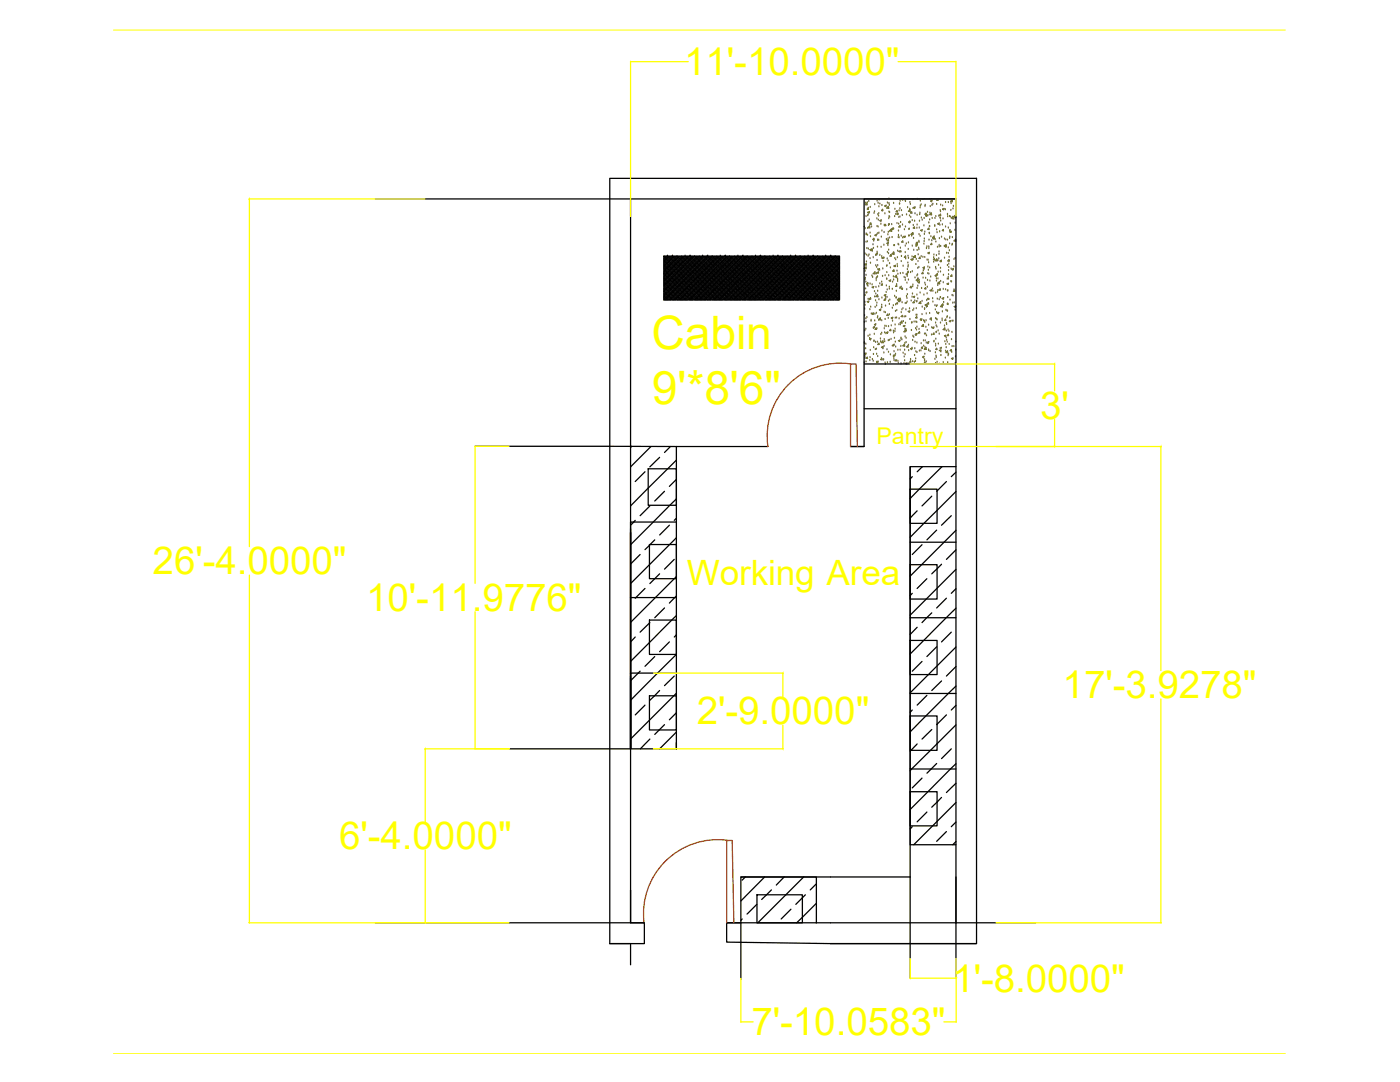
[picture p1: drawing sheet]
<svg xmlns="http://www.w3.org/2000/svg" width="279mm" height="216mm" viewBox="0 0 279 216" stroke-linecap="round" stroke-linejoin="round" font-family="sans-serif">
<defs><g id="words">
<g font-size="9.2" fill="#ff0">
<text x="130" y="69.7">Cabin</text>
<text x="130.1" y="80.7">9'*8'6&quot;</text>
</g>
<g font-size="7.7" fill="#ff0">
<text x="136.6" y="15">11'-10.0000&quot;</text>
<text x="207.6" y="83.6">3'</text>
<text x="30.5" y="114.6">26'-4.0000&quot;</text>
<text x="73.1" y="121.9">10'-11.9776&quot;</text>
<text x="212.1" y="139.3">17'-3.9278&quot;</text>
<text x="139.1" y="144.6">2'-9.0000&quot;</text>
<text x="67.7" y="169.5">6'-4.0000&quot;</text>
<text x="190.1" y="197.9">1'-8.0000&quot;</text>
<text x="150" y="206.6">7'-10.0583&quot;</text>
</g>
<text font-size="7" fill="#ff0" x="137.1" y="116.8">Working Area</text>
<text font-size="4.6" fill="#ff0" x="174.9" y="88.6">Pantry</text>
</g></defs>
<!-- layer: 0 -->
<g fill="none" stroke="#000" stroke-width=".25">
<path d="M74.9 39.7h115.9M125.8 39.7v144.4M190.8 39.7h-18.3v49.4h-2.8h2.8M190.8 39.7v155.5M132.5 51.1h35v8.7h-35zM132.5 51.3h.1M132.5 54.8h.1M132.5 58.3h.1M132.5 52.3v.1M132.5 55.8v.1M132.5 59.3v.1M132.6 52.2h.1"/>
<path d="M132.6 55.7h.1M132.6 59.3h.1M132.6 53.2l-.1 .2M132.6 56.8l-.1 .1M132.7 53.2h.1M132.7 56.7h.1M132.7 54.2l-.2 .1M132.7 57.7l-.2 .2M132.7 54.1h.1M132.7 57.6h.1M132.7 51.1l-.1 .2M132.7 51.6l-.2 .2"/>
<path d="M132.7 55.1l-.2 .3M132.7 58.6l-.2 .3M132.8 51.5h.1M132.8 55.1h.1M132.8 58.6h.1M132.8 52.6l-.3 .3M132.8 56.1l-.3 .3M132.8 59.5l-.3 .3M132.9 52.5h.1M132.9 56h.1M132.9 59.5h.1M132.9 53.5l-.4 .3"/>
<path d="M132.9 57l-.4 .3M132.9 53.4h.1M132.9 56.9h.1M132.9 54.4l-.3 .3M132.9 57.9l-.3 .3M133 54.4h.1M133 57.9h.1M133 51.1l-.5 .5M133 51.8l-.3 .4M133 55.4l-.3 .3M133 58.9l-.3 .3M133 51.8h.1"/>
<path d="M133 55.3h.1M133 58.8h.1M133 52.8l-.3 .3M133 56.3l-.3 .3M133 59.8h.1M133.1 52.7h.1M133.1 56.2h.1M133.1 59.8h.1M133.1 53.7l-.3 .3M133.1 57.3l-.3 .3M133.2 53.7h.1M133.2 57.2h.1"/>
<path d="M133.2 51.2l-.3 .3M133.2 54.7l-.3 .3M133.2 58.2l-.3 .3M133.2 51.1h.1M133.2 54.6h.1M133.2 58.1h.1M133.2 52.1l-.3 .3M133.2 55.6l-.3 .4M133.2 59.1l-.3 .3M133.3 52.1h.1M133.3 55.6h.1M133.3 59.1h.1"/>
<path d="M133.3 53.1l-.3 .3M133.3 56.5l-.3 .4M133.3 53h.1M133.3 56.5h.1M133.3 54l-.3 .3M133.3 57.5l-.3 .3M133.4 53.9h.1M133.4 57.4h.1M133.4 51.4l-.3 .3M133.4 54.9l-.3 .3M133.4 58.4l-.3 .3M133.5 51.4h.1"/>
<path d="M133.5 54.8h.1M133.5 58.4h.1M133.5 51.1l-1 1M133.5 52.4l-.3 .3M133.5 55.9l-.3 .3M133.5 59.4l-.3 .3M133.5 52.3h.1M133.5 55.8h.1M133.5 59.3h.1M133.5 53.3l-.3 .3M133.5 56.8l-.3 .3M133.6 53.2h.1"/>
<path d="M133.6 56.8h.1M133.6 54.3l-.3 .3M133.6 57.7l-.3 .4M133.7 54.2h.1M133.7 57.7h.1M133.7 51.7l-.4 .3M133.7 55.2l-.4 .3M133.7 58.7l-.4 .3M133.7 51.6h.1M133.7 55.1h.1M133.7 58.6h.1M133.7 51.1l-.2 .2"/>
<path d="M133.7 52.6l-.3 .3M133.7 56.1l-.3 .3M133.7 59.6l-.2 .2M133.8 52.6h.1M133.8 56.1h.1M133.8 59.5h.1M133.8 53.5l-.3 .4M133.8 57.1l-.3 .3M133.8 53.5h.1M133.8 57h.1M133.8 54.5l-.3 .3M133.8 58l-.3 .3"/>
<path d="M133.9 54.4h.1M133.9 57.9h.1M133.9 51.9l-.3 .3M133.9 55.4l-.3 .3M133.9 59l-.3 .3M134 51.8h.1M134 55.4h.1M134 58.9h.1M134 51.1l-1.5 1.5M134 52.9l-.3 .3M134 56.4l-.3 .3M134.1 52.8h.1"/>
<path d="M134.1 56.3h.1M134.1 59.8h.1M134.1 53.8l-.4 .3M134.1 57.3l-.4 .3M134.1 53.7h.1M134.1 57.3h.1M134.1 51.3l-.3 .2M134.1 54.7l-.3 .4M134.1 58.2l-.3 .4M134.2 51.2h.1M134.2 54.7h.1M134.2 58.2h.1"/>
<path d="M134.2 52.2l-.4 .3M134.2 55.7l-.4 .3M134.2 59.2l-.4 .3M134.2 51.1h.1M134.2 52.1h.1M134.2 55.6h.1M134.2 59.1h.1M134.2 53.1l-.3 .3M134.2 56.6l-.3 .3M134.3 53.1h.1M134.3 56.5h.1M134.3 54l-.3 .4"/>
<path d="M134.3 57.6l-.3 .3M134.4 54h.1M134.4 57.5h.1M134.4 51.5l-.3 .3M134.4 55l-.3 .3M134.4 58.5l-.3 .3M134.4 51.4h.1M134.4 54.9h.1M134.4 58.4h.1M134.4 52.4l-.3 .3M134.4 56l-.3 .2M134.4 59.4l-.3 .4"/>
<path d="M134.5 52.4h.1M134.5 55.9h.1M134.5 59.4h.1M134.5 51.1l-2 2M134.5 53.4l-.3 .3M134.5 56.9l-.3 .3M134.6 53.3h.1M134.6 56.8h.1M134.6 54.3l-.4 .3M134.6 57.8l-.4 .3M134.6 54.3h.1M134.6 57.7h.1"/>
<path d="M134.6 51.7l-.3 .4M134.6 55.2l-.3 .4M134.6 58.7l-.3 .4M134.7 51.7h.1M134.7 55.2h.1M134.7 58.7h.1M134.7 52.7l-.3 .3M134.7 56.2l-.3 .3M134.7 59.7l-.2 .1M134.7 52.6h.1M134.7 56.1h.1M134.7 59.6h.1"/>
<path d="M134.7 51.1l-.2 .3M134.7 53.6l-.3 .3M134.7 57.1l-.3 .3M134.8 53.5h.1M134.8 57.1h.1M134.8 54.6l-.3 .2M134.8 58.1l-.3 .3M134.9 54.5h.1M134.9 58h.1M134.9 52l-.3 .3M134.9 55.5l-.3 .3M134.9 59l-.3 .3"/>
<path d="M134.9 51.9h.1M134.9 55.4h.1M134.9 59h.1M134.9 52.9l-.3 .3M134.9 56.4l-.3 .4M135 52.9h.1M135 56.4h.1M135 51.1l-2.5 2.5M135 53.9l-.3 .3M135 57.4l-.3 .3M135 53.8h.1M135 57.3h.1"/>
<path d="M135 51.3l-.3 .3M135 54.8l-.3 .3M135 58.3l-.3 .3M135.1 51.3h.1M135.1 54.7h.1M135.1 58.2h.1M135.1 52.2l-.3 .4M135.1 55.7l-.3 .4M135.1 59.3l-.3 .2M135.2 52.2h.1M135.2 55.7h.1M135.2 59.2h.1"/>
<path d="M135.2 53.2l-.3 .3M135.2 56.7l-.3 .3M135.2 53.1h.1M135.2 56.6h.1M135.2 51.1v.1M135.2 54.1l-.3 .3M135.2 57.6l-.3 .3M135.3 54h.1M135.3 57.6h.1M135.3 51.5l-.3 .3M135.3 55.1l-.3 .3M135.3 58.6l-.3 .3"/>
<path d="M135.4 51.5h.1M135.4 55h.1M135.4 58.5h.1M135.4 52.5l-.4 .3M135.4 56l-.4 .3M135.4 59.5l-.4 .3M135.4 52.4h.1M135.4 56h.1M135.4 59.4h.1M135.4 53.4l-.3 .3M135.4 56.9l-.3 .4M135.5 53.4h.1"/>
<path d="M135.5 56.9h.1M135.5 51.1l-3 3M135.5 54.4l-.3 .3M135.5 57.9l-.3 .3M135.5 54.3h.1M135.5 57.8h.1M135.5 51.8l-.3 .3M135.5 55.3l-.3 .3M135.5 58.8l-.3 .3M135.6 51.7h.1M135.6 55.2h.1M135.6 58.7h.1"/>
<path d="M135.6 52.7l-.3 .4M135.6 56.2l-.3 .3M135.6 59.8h-.1M135.7 52.7h.1M135.7 56.2h.1M135.7 59.7h.1M135.7 53.7l-.3 .3M135.7 57.2l-.3 .3M135.7 53.6h.1M135.7 57.1h.1M135.7 51.1l-.3 .3M135.7 54.6l-.3 .3"/>
<path d="M135.7 58.1l-.3 .3M135.8 54.6h.1M135.8 58.1h.1M135.8 52.1l-.3 .3M135.8 55.6l-.3 .3M135.8 59.1l-.3 .3M135.9 52h.1M135.9 55.5h.1M135.9 59h.1M135.9 53l-.4 .3M135.9 56.5l-.4 .3M135.9 52.9h.1"/>
<path d="M135.9 56.4h.1M135.9 53.9l-.3 .4M135.9 57.4l-.3 .3M136 53.9h.1M136 57.4h.1M136 51.1l-3.5 3.5M136 51.4l-.3 .3M136 54.8l-.3 .4M136 58.4l-.3 .3M136 51.3h.1M136 54.8h.1M136 58.3h.1"/>
<path d="M136 52.3l-.3 .3M136 55.8l-.3 .3M136 59.3l-.3 .3M136.1 52.2h.1M136.1 55.7h.1M136.1 59.3h.1M136.1 53.2l-.3 .3M136.1 56.8l-.3 .3M136.2 53.2h.1M136.2 56.7h.1M136.2 54.2l-.3 .3M136.2 57.7l-.3 .3"/>
<path d="M136.3 54.1h.1M136.3 57.6h.1M136.3 51.1l-.2 .2M136.3 51.6l-.4 .3M136.3 55.1l-.4 .3M136.3 58.6l-.4 .4M136.3 51.5h.1M136.3 55.1h.1M136.3 58.6h.1M136.3 52.6l-.3 .3M136.3 56.1l-.3 .3M136.3 59.5l-.3 .3"/>
<path d="M136.3 52.5h.1M136.3 56h.1M136.3 59.5h.1M136.3 53.5l-.3 .3M136.3 57l-.3 .3M136.4 53.4h.1M136.4 56.9h.1M136.4 54.4l-.3 .3M136.4 57.9l-.3 .3M136.5 54.4h.1M136.5 57.9h.1M136.5 51.1l-4 4"/>
<path d="M136.5 51.8l-.3 .4M136.5 55.4l-.3 .3M136.5 58.9l-.3 .3M136.6 51.8h.1M136.6 55.3h.1M136.6 58.8h.1M136.6 52.8l-.3 .3M136.6 56.3l-.3 .3M136.6 59.8h-.1M136.6 52.7h.1M136.6 56.2h.1M136.6 59.8h.1"/>
<path d="M136.6 53.7l-.3 .3M136.6 57.3l-.3 .3M136.7 53.7h.1M136.7 57.2h.1M136.7 51.2l-.4 .3M136.7 54.7l-.4 .3M136.7 58.2l-.4 .3M136.7 51.1h.1M136.7 54.6h.1M136.7 58.1h.1M136.7 52.1l-.3 .3M136.7 55.6l-.3 .4"/>
<path d="M136.7 59.1l-.3 .3M136.8 52.1h.1M136.8 55.6h.1M136.8 59.1h.1M136.8 53.1l-.3 .3M136.8 56.5l-.3 .4M136.8 53h.1M136.8 56.5h.1M136.8 54l-.2 .3M136.8 57.5l-.2 .3M136.9 53.9h.1M136.9 57.4h.1"/>
<path d="M136.9 51.4l-.3 .3M136.9 54.9l-.3 .3M136.9 58.4l-.3 .3M137 51.4h.1M137 54.8h.1M137 58.4h.1M137 51.1l-4.5 4.5M137 52.4l-.3 .3M137 55.9l-.3 .3M137 59.4l-.3 .3M137.1 52.3h.1M137.1 55.8h.1"/>
<path d="M137.1 59.3h.1M137.1 53.3l-.4 .3M137.1 56.8l-.4 .3M137.1 53.2h.1M137.1 56.8h.1M137.1 54.3l-.3 .3M137.1 57.7l-.3 .4M137.2 54.2h.1M137.2 57.7h.1M137.2 51.7l-.4 .3M137.2 55.2l-.4 .3M137.2 58.7l-.4 .3"/>
<path d="M137.2 51.6h.1M137.2 55.1h.1M137.2 58.6h.1M137.2 51.1l-.1 .2M137.2 52.6l-.3 .3M137.2 56.1l-.3 .3M137.2 59.6l-.2 .2M137.3 52.6h.1M137.3 56.1h.1M137.3 59.5h.1M137.3 53.5l-.3 .4M137.3 57.1l-.3 .3"/>
<path d="M137.4 53.5h.1M137.4 57h.1M137.4 54.5l-.3 .3M137.4 58l-.3 .3M137.4 54.4h.1M137.4 57.9h.1M137.4 51.9l-.3 .3M137.4 55.4l-.3 .3M137.4 59l-.3 .3M137.5 51.8h.1M137.5 55.4h.1M137.5 58.9h.1"/>
<path d="M137.5 51.1l-5 5M137.5 52.9l-.3 .3M137.5 56.4l-.3 .3M137.6 52.8h.1M137.6 56.3h.1M137.6 59.8h.1M137.6 53.8l-.4 .3M137.6 57.3l-.4 .3M137.6 53.7h.1M137.6 57.3h.1M137.6 51.3l-.3 .2M137.6 54.7l-.3 .4"/>
<path d="M137.6 58.2l-.3 .4M137.7 51.2h.1M137.7 54.7h.1M137.7 58.2h.1M137.7 52.2l-.3 .3M137.7 55.7l-.3 .3M137.7 59.2l-.3 .3M137.7 51.1h.1M137.7 52.1h.1M137.7 55.6h.1M137.7 59.1h.1M137.7 53.1l-.3 .3"/>
<path d="M137.7 56.6l-.3 .3M137.8 53.1h.1M137.8 56.5h.1M137.8 54l-.3 .4M137.8 57.6l-.3 .3M137.9 54h.1M137.9 57.5h.1M137.9 51.5l-.3 .3M137.9 55l-.3 .3M137.9 58.5l-.3 .3M137.9 51.4h.1M137.9 54.9h.1"/>
<path d="M137.9 58.4h.1M137.9 52.4l-.3 .3M137.9 56l-.3 .2M137.9 59.4l-.3 .4M138 52.4h.1M138 55.9h.1M138 59.4h.1M138 51.1l-5.5 5.5M138 53.4l-.3 .3M138 56.9l-.3 .3M138 53.3h.1M138 56.8h.1"/>
<path d="M138 54.3l-.3 .3M138 57.8l-.3 .3M138.1 54.3h.1M138.1 57.7h.1M138.1 51.7l-.3 .4M138.1 55.2l-.3 .4M138.1 58.7l-.3 .4M138.2 51.7h.1M138.2 55.2h.1M138.2 58.7h.1M138.2 52.7l-.3 .3M138.2 56.2l-.3 .3"/>
<path d="M138.2 59.7l-.2 .1M138.2 52.6h.1M138.2 56.1h.1M138.2 59.6h.1M138.2 51.1l-.2 .3M138.2 53.6l-.3 .3M138.2 57.1l-.3 .3M138.3 53.5h.1M138.3 57.1h.1M138.3 54.6l-.3 .2M138.3 58.1l-.3 .3M138.4 54.5h.1"/>
<path d="M138.4 58h.1M138.4 52l-.4 .3M138.4 55.5l-.4 .3M138.4 59l-.4 .3M138.4 51.9h.1M138.4 55.4h.1M138.4 59h.1M138.4 52.9l-.3 .3M138.4 56.4l-.3 .4M138.5 52.9h.1M138.5 56.4h.1M138.5 51.1l-6 6"/>
<path d="M138.5 53.9l-.3 .3M138.5 57.4l-.3 .3M138.5 53.8h.1M138.5 57.3h.1M138.5 51.3l-.3 .3M138.5 54.8l-.3 .3M138.5 58.3l-.3 .3M138.6 51.3h.1M138.6 54.7h.1M138.6 58.2h.1M138.6 52.2l-.3 .4M138.6 55.7l-.3 .4"/>
<path d="M138.6 59.3l-.3 .2M138.7 52.2h.1M138.7 55.7h.1M138.7 59.2h.1M138.7 53.2l-.3 .3M138.7 56.7l-.3 .3M138.8 53.1h.1M138.8 56.6h.1M138.8 51.1l-.1 .1M138.8 54.1l-.4 .3M138.8 57.6l-.4 .3M138.8 54h.1"/>
<path d="M138.8 57.6h.1M138.8 51.5l-.3 .3M138.8 55.1l-.3 .3M138.8 58.6l-.3 .3M138.9 51.5h.1M138.9 55h.1M138.9 58.5h.1M138.9 52.5l-.4 .3M138.9 56l-.4 .3M138.9 59.5l-.4 .3M138.9 52.4h.1M138.9 56h.1"/>
<path d="M138.9 59.4h.1M138.9 53.4l-.3 .3M138.9 56.9l-.3 .4M139 53.4h.1M139 56.9h.1M139 51.1l-6.5 6.5M139 54.4l-.3 .3M139 57.9l-.3 .3M139.1 54.3h.1M139.1 57.8h.1M139.1 51.8l-.3 .3M139.1 55.3l-.3 .3"/>
<path d="M139.1 58.8l-.3 .3M139.1 51.7h.1M139.1 55.2h.1M139.1 58.7h.1M139.1 52.7l-.3 .4M139.1 56.2l-.3 .3M139.1 59.8h-.1M139.2 52.7h.1M139.2 56.2h.1M139.2 59.7h.1M139.2 53.7l-.3 .3M139.2 57.2l-.3 .3"/>
<path d="M139.3 53.6h.1M139.3 57.1h.1M139.3 51.1l-.4 .3M139.3 54.6l-.4 .3M139.3 58.1l-.4 .3M139.3 54.6h.1M139.3 58.1h.1M139.3 52.1l-.3 .3M139.3 55.6l-.3 .3M139.3 59.1l-.3 .3M139.4 52h.1M139.4 55.5h.1"/>
<path d="M139.4 59h.1M139.4 53l-.3 .3M139.4 56.5l-.3 .3M139.4 52.9h.1M139.4 56.4h.1M139.4 53.9l-.3 .4M139.4 57.4l-.3 .3M139.5 53.9h.1M139.5 57.4h.1M139.5 51.4l-.3 .3M139.5 54.8l-.3 .4M139.5 58.4l-.3 .3"/>
<path d="M139.5 51.1l-7 7M139.6 51.3h.1M139.6 54.8h.1M139.6 58.3h.1M139.6 52.3l-.3 .3M139.6 55.8l-.3 .3M139.6 59.3l-.3 .3M139.6 52.2h.1M139.6 55.7h.1M139.6 59.3h.1M139.6 53.2l-.3 .3M139.6 56.8l-.3 .3"/>
<path d="M139.7 53.2h.1M139.7 56.7h.1M139.7 54.2l-.3 .3M139.7 57.7l-.3 .3M139.7 54.1h.1M139.7 57.6h.1M139.7 51.1l-.1 .2M139.7 51.6l-.3 .3M139.7 55.1l-.3 .3M139.7 58.6l-.3 .4M139.8 51.5h.1M139.8 55.1h.1"/>
<path d="M139.8 58.6h.1M139.8 52.6l-.3 .3M139.8 56.1l-.3 .3M139.8 59.5l-.3 .3M139.9 52.5h.1M139.9 56h.1M139.9 59.5h.1M139.9 53.5l-.3 .3M139.9 57l-.3 .3M139.9 53.4h.1M139.9 56.9h.1M139.9 54.4l-.3 .3"/>
<path d="M139.9 57.9l-.3 .3M140 54.4h.1M140 57.9h.1M140 51.1l-7.5 7.5M140 51.8l-.3 .4M140 55.4l-.3 .3M140 58.9l-.3 .3M140.1 51.8h.1M140.1 55.3h.1M140.1 58.8h.1M140.1 52.8l-.4 .3M140.1 56.3l-.4 .3"/>
<path d="M140.1 59.8h-.1M140.1 52.7h.1M140.1 56.2h.1M140.1 59.8h.1M140.1 53.7l-.3 .3M140.1 57.3l-.3 .3M140.2 53.7h.1M140.2 57.2h.1M140.2 51.2l-.3 .3M140.2 54.7l-.3 .3M140.2 58.2l-.3 .3M140.2 51.1h.1"/>
<path d="M140.2 54.6h.1M140.2 58.1h.1M140.2 52.1l-.3 .3M140.2 55.6l-.3 .4M140.2 59.1l-.3 .3M140.3 52.1h.1M140.3 55.6h.1M140.3 59.1h.1M140.3 53.1l-.3 .3M140.3 56.5l-.3 .4M140.4 53h.1M140.4 56.5h.1"/>
<path d="M140.4 54l-.3 .3M140.4 57.5l-.3 .3M140.4 53.9h.1M140.4 57.4h.1M140.4 51.4l-.3 .3M140.4 54.9l-.3 .3M140.4 58.4l-.3 .3M140.5 51.4h.1M140.5 54.8h.1M140.5 58.4h.1M140.5 51.1l-8 8M140.5 52.4l-.3 .3"/>
<path d="M140.5 55.9l-.3 .3M140.5 59.4l-.3 .3M140.6 52.3h.1M140.6 55.8h.1M140.6 59.3h.1M140.6 53.3l-.4 .3M140.6 56.8l-.4 .3M140.6 53.2h.1M140.6 56.8h.1M140.6 54.3l-.3 .3M140.6 57.7l-.3 .4M140.7 54.2h.1"/>
<path d="M140.7 57.7h.1M140.7 51.7l-.3 .3M140.7 55.2l-.3 .3M140.7 58.7l-.3 .3M140.7 51.6h.1M140.7 55.1h.1M140.7 58.6h.1M140.7 51.1l-.1 .2M140.7 52.6l-.3 .3M140.7 56.1l-.3 .3M140.7 59.6l-.2 .2M140.8 52.6h.1"/>
<path d="M140.8 56.1h.1M140.8 59.5h.1M140.8 53.5l-.3 .4M140.8 57.1l-.3 .3M140.9 53.5h.1M140.9 57h.1M140.9 54.5l-.3 .3M140.9 58l-.3 .3M140.9 54.4h.1M140.9 57.9h.1M140.9 51.9l-.3 .3M140.9 55.4l-.3 .3"/>
<path d="M140.9 59l-.3 .3M141 51.8h.1M141 55.4h.1M141 58.9h.1M141 51.1l-8.5 8.5M141 52.9l-.3 .3M141 56.4l-.3 .3M141 52.8h.1M141 56.3h.1M141 59.8h.1M141 53.8l-.3 .3M141 57.3l-.3 .3"/>
<path d="M141.1 53.7h.1M141.1 57.3h.1M141.1 51.3l-.3 .2M141.1 54.7l-.3 .4M141.1 58.2l-.3 .4M141.2 51.2h.1M141.2 54.7h.1M141.2 58.2h.1M141.2 52.2l-.3 .3M141.2 55.7l-.3 .3M141.2 59.2l-.3 .3M141.3 51.1h.1"/>
<path d="M141.3 52.1h.1M141.3 55.6h.1M141.3 59.1h.1M141.3 53.1l-.4 .3M141.3 56.6l-.4 .3M141.3 53.1h.1M141.3 56.5h.1M141.3 54l-.3 .4M141.3 57.6l-.3 .3M141.4 54h.1M141.4 57.5h.1M141.4 51.5l-.4 .3"/>
<path d="M141.4 55l-.4 .3M141.4 58.5l-.4 .3M141.4 51.4h.1M141.4 54.9h.1M141.4 58.4h.1M141.4 52.4l-.3 .3M141.4 56l-.3 .2M141.4 59.4l-.3 .4M141.5 52.4h.1M141.5 55.9h.1M141.5 59.4h.1M141.5 51.1l-8.8 8.7"/>
<path d="M141.5 53.4l-.3 .3M141.5 56.9l-.3 .3M141.5 53.3h.1M141.5 56.8h.1M141.5 54.3l-.2 .3M141.5 57.8l-.2 .3M141.6 54.3h.1M141.6 57.7h.1M141.6 51.7l-.3 .4M141.6 55.2l-.3 .4M141.6 58.7l-.3 .4M141.7 51.7h.1"/>
<path d="M141.7 55.2h.1M141.7 58.7h.1M141.7 52.7l-.3 .3M141.7 56.2l-.3 .3M141.7 59.7l-.2 .1M141.8 52.6h.1M141.8 56.1h.1M141.8 59.6h.1M141.8 51.1l-.3 .3M141.8 53.6l-.4 .3M141.8 57.1l-.4 .3M141.8 53.5h.1"/>
<path d="M141.8 57.1h.1M141.8 54.6l-.3 .2M141.8 58.1l-.3 .3M141.9 54.5h.1M141.9 58h.1M141.9 52l-.4 .3M141.9 55.5l-.4 .3M141.9 59l-.4 .3M141.9 51.9h.1M141.9 55.4h.1M141.9 59h.1M141.9 52.9l-.3 .3"/>
<path d="M141.9 56.4l-.3 .4M142 52.9h.1M142 56.4h.1M142 51.1l-8.7 8.7M142 53.9l-.3 .3M142 57.4l-.3 .3M142.1 53.8h.1M142.1 57.3h.1M142.1 51.3l-.3 .3M142.1 54.8l-.3 .3M142.1 58.3l-.3 .3M142.1 51.3h.1"/>
<path d="M142.1 54.7h.1M142.1 58.2h.1M142.1 52.2l-.3 .4M142.1 55.7l-.3 .4M142.1 59.3l-.3 .2M142.2 52.2h.1M142.2 55.7h.1M142.2 59.2h.1M142.2 53.2l-.3 .3M142.2 56.7l-.3 .3M142.3 53.1h.1M142.3 56.6h.1"/>
<path d="M142.3 51.1l-.1 .1M142.3 54.1l-.4 .3M142.3 57.6l-.4 .3M142.3 54h.1M142.3 57.6h.1M142.3 51.5l-.3 .3M142.3 55.1l-.3 .3M142.3 58.6l-.3 .3M142.4 51.5h.1M142.4 55h.1M142.4 58.5h.1M142.4 52.5l-.3 .3"/>
<path d="M142.4 56l-.3 .3M142.4 59.5l-.3 .3M142.4 52.4h.1M142.4 56h.1M142.4 59.4h.1M142.4 53.4l-.3 .3M142.4 56.9l-.3 .4M142.5 53.4h.1M142.5 56.9h.1M142.5 54.4l-.3 .3M142.5 57.9l-.3 .3M142.5 51.1l-8.7 8.7"/>
<path d="M142.6 54.3h.1M142.6 57.8h.1M142.6 51.8l-.3 .3M142.6 55.3l-.3 .3M142.6 58.8l-.3 .3M142.6 51.7h.1M142.6 55.2h.1M142.6 58.7h.1M142.6 52.7l-.3 .4M142.6 56.2l-.3 .3M142.6 59.8h-.1M142.7 52.7h.1"/>
<path d="M142.7 56.2h.1M142.7 59.7h.1M142.7 53.7l-.3 .3M142.7 57.2l-.3 .3M142.7 53.6h.1M142.7 57.1h.1M142.7 51.1l-.3 .3M142.7 54.6l-.3 .3M142.7 58.1l-.3 .3M142.8 54.6h.1M142.8 58.1h.1M142.8 52.1l-.3 .3"/>
<path d="M142.8 55.6l-.3 .3M142.8 59.1l-.3 .3M142.9 52h.1M142.9 55.5h.1M142.9 59h.1M142.9 53l-.3 .3M142.9 56.5l-.3 .3M142.9 52.9h.1M142.9 56.4h.1M142.9 53.9l-.3 .4M142.9 57.4l-.3 .3M143 53.9h.1"/>
<path d="M143 57.4h.1M143 51.1l-8.7 8.7M143 51.4l-.3 .3M143 54.8l-.3 .4M143 58.4l-.3 .3M143.1 51.3h.1M143.1 54.8h.1M143.1 58.3h.1M143.1 52.3l-.4 .3M143.1 55.8l-.4 .3M143.1 59.3l-.4 .3M143.1 52.2h.1"/>
<path d="M143.1 55.7h.1M143.1 59.3h.1M143.1 53.2l-.3 .3M143.1 56.8l-.3 .3M143.2 53.2h.1M143.2 56.7h.1M143.2 54.2l-.3 .3M143.2 57.7l-.3 .3M143.2 54.1h.1M143.2 57.6h.1M143.2 51.1l-.1 .2M143.2 51.6l-.3 .3"/>
<path d="M143.2 55.1l-.3 .3M143.2 58.6l-.3 .4M143.3 51.5h.1M143.3 55.1h.1M143.3 58.6h.1M143.3 52.6l-.3 .3M143.3 56.1l-.3 .3M143.3 59.5l-.3 .3M143.4 52.5h.1M143.4 56h.1M143.4 59.5h.1M143.4 53.5l-.3 .3"/>
<path d="M143.4 57l-.3 .3M143.5 53.4h.1M143.5 56.9h.1M143.5 54.4l-.4 .3M143.5 57.9l-.4 .3M143.5 54.4h.1M143.5 57.9h.1M143.5 51.1l-8.8 8.7M143.5 51.8l-.3 .4M143.5 55.4l-.3 .3M143.5 58.9l-.3 .3M143.6 51.8h.1"/>
<path d="M143.6 55.3h.1M143.6 58.8h.1M143.6 52.8l-.4 .3M143.6 56.3l-.4 .3M143.6 59.8h-.1M143.6 52.7h.1M143.6 56.2h.1M143.6 59.8h.1M143.6 53.7l-.3 .3M143.6 57.3l-.3 .3M143.7 53.7h.1M143.7 57.2h.1"/>
<path d="M143.7 51.2l-.3 .3M143.7 54.7l-.3 .3M143.7 58.2l-.3 .3M143.7 51.1h.1M143.7 54.6h.1M143.7 58.1h.1M143.7 52.1l-.2 .3M143.7 55.6l-.2 .4M143.7 59.1l-.2 .3M143.8 52.1h.1M143.8 55.6h.1M143.8 59.1h.1"/>
<path d="M143.8 53.1l-.3 .3M143.8 56.5l-.3 .4M143.9 53h.1M143.9 56.5h.1M143.9 54l-.3 .3M143.9 57.5l-.3 .3M144 53.9h.1M144 57.4h.1M144 51.4l-.4 .3M144 54.9l-.4 .3M144 58.4l-.4 .3M144 51.4h.1"/>
<path d="M144 54.8h.1M144 58.4h.1M144 51.1l-8.8 8.7M144 52.4l-.3 .3M144 55.9l-.3 .3M144 59.4l-.3 .3M144 52.3h.1M144 55.8h.1M144 59.3h.1M144 53.3l-.3 .3M144 56.8l-.3 .3M144.1 53.2h.1"/>
<path d="M144.1 56.8h.1M144.1 54.3l-.3 .3M144.1 57.7l-.3 .4M144.2 54.2h.1M144.2 57.7h.1M144.2 51.7l-.3 .3M144.2 55.2l-.3 .3M144.2 58.7l-.3 .3M144.3 51.6h.1M144.3 55.1h.1M144.3 58.6h.1M144.3 51.1l-.3 .2"/>
<path d="M144.3 52.6l-.3 .3M144.3 56.1l-.3 .3M144.3 59.6l-.3 .2M144.3 52.6h.1M144.3 56.1h.1M144.3 59.5h.1M144.3 53.5l-.3 .4M144.3 57.1l-.3 .3M144.4 53.5h.1M144.4 57h.1M144.4 54.5l-.4 .3M144.4 58l-.4 .3"/>
<path d="M144.4 54.4h.1M144.4 57.9h.1M144.4 51.9l-.3 .3M144.4 55.4l-.3 .3M144.4 59l-.3 .3M144.5 51.8h.1M144.5 55.4h.1M144.5 58.9h.1M144.5 51.1l-8.8 8.7M144.5 52.9l-.3 .3M144.5 56.4l-.3 .3M144.6 52.8h.1"/>
<path d="M144.6 56.3h.1M144.6 59.8h.1M144.6 53.8l-.3 .3M144.6 57.3l-.3 .3M144.6 53.7h.1M144.6 57.3h.1M144.6 51.3l-.3 .2M144.6 54.7l-.3 .4M144.6 58.2l-.3 .4M144.7 51.2h.1M144.7 54.7h.1M144.7 58.2h.1"/>
<path d="M144.7 52.2l-.3 .3M144.7 55.7l-.3 .3M144.7 59.2l-.3 .3M144.8 51.1h.1M144.8 52.1h.1M144.8 55.6h.1M144.8 59.1h.1M144.8 53.1l-.4 .3M144.8 56.6l-.4 .3M144.8 53.1h.1M144.8 56.5h.1M144.8 54l-.3 .4"/>
<path d="M144.8 57.6l-.3 .3M144.9 54h.1M144.9 57.5h.1M144.9 51.5l-.3 .3M144.9 55l-.3 .3M144.9 58.5l-.3 .3M144.9 51.4h.1M144.9 54.9h.1M144.9 58.4h.1M144.9 52.4l-.3 .3M144.9 56l-.3 .2M144.9 59.4l-.3 .4"/>
<path d="M145 52.4h.1M145 55.9h.1M145 59.4h.1M145 51.1l-8.7 8.7M145 53.4l-.3 .3M145 56.9l-.3 .3M145.1 53.3h.1M145.1 56.8h.1M145.1 54.3l-.3 .3M145.1 57.8l-.3 .3M145.1 54.3h.1M145.1 57.7h.1"/>
<path d="M145.1 51.7l-.3 .4M145.1 55.2l-.3 .4M145.1 58.7l-.3 .4M145.2 51.7h.1M145.2 55.2h.1M145.2 58.7h.1M145.2 52.7l-.3 .3M145.2 56.2l-.3 .3M145.2 59.7l-.2 .1M145.3 52.6h.1M145.3 56.1h.1M145.3 59.6h.1"/>
<path d="M145.3 51.1l-.3 .3M145.3 53.6l-.4 .3M145.3 57.1l-.4 .3M145.3 53.5h.1M145.3 57.1h.1M145.3 54.6l-.3 .2M145.3 58.1l-.3 .3M145.4 54.5h.1M145.4 58h.1M145.4 52l-.3 .3M145.4 55.5l-.3 .3M145.4 59l-.3 .3"/>
<path d="M145.4 51.9h.1M145.4 55.4h.1M145.4 59h.1M145.4 52.9l-.3 .3M145.4 56.4l-.3 .4M145.5 52.9h.1M145.5 56.4h.1M145.5 51.1l-8.7 8.7M145.5 53.9l-.3 .3M145.5 57.4l-.3 .3M145.6 53.8h.1M145.6 57.3h.1"/>
<path d="M145.6 51.3l-.3 .3M145.6 54.8l-.3 .3M145.6 58.3l-.3 .3M145.6 51.3h.1M145.6 54.7h.1M145.6 58.2h.1M145.6 52.2l-.3 .4M145.6 55.7l-.3 .4M145.6 59.3l-.3 .2M145.7 52.2h.1M145.7 55.7h.1M145.7 59.2h.1"/>
<path d="M145.7 53.2l-.3 .3M145.7 56.7l-.3 .3M145.7 53.1h.1M145.7 56.6h.1M145.7 51.1v.1M145.7 54.1l-.3 .3M145.7 57.6l-.3 .3M145.8 54h.1M145.8 57.6h.1M145.8 51.5l-.3 .3M145.8 55.1l-.3 .3M145.8 58.6l-.3 .3"/>
<path d="M145.9 51.5h.1M145.9 55h.1M145.9 58.5h.1M145.9 52.5l-.3 .3M145.9 56l-.3 .3M145.9 59.5l-.3 .3M146 52.4h.1M146 56h.1M146 59.4h.1M146 53.4l-.4 .3M146 56.9l-.4 .4M146 53.4h.1"/>
<path d="M146 56.9h.1M146 51.1l-8.7 8.7M146 54.4l-.3 .3M146 57.9l-.3 .3M146.1 54.3h.1M146.1 57.8h.1M146.1 51.8l-.4 .3M146.1 55.3l-.4 .3M146.1 58.8l-.4 .3M146.1 51.7h.1M146.1 55.2h.1M146.1 58.7h.1"/>
<path d="M146.1 52.7l-.3 .4M146.1 56.2l-.3 .3M146.1 59.8h-.1M146.2 52.7h.1M146.2 56.2h.1M146.2 59.7h.1M146.2 53.7l-.3 .3M146.2 57.2l-.3 .3M146.2 53.6h.1M146.2 57.1h.1M146.2 51.1l-.2 .3M146.2 54.6l-.2 .3"/>
<path d="M146.2 58.1l-.2 .3M146.3 54.6h.1M146.3 58.1h.1M146.3 52.1l-.3 .3M146.3 55.6l-.3 .3M146.3 59.1l-.3 .3M146.4 52h.1M146.4 55.5h.1M146.4 59h.1M146.4 53l-.3 .3M146.4 56.5l-.3 .3M146.5 52.9h.1"/>
<path d="M146.5 56.4h.1M146.5 53.9l-.4 .4M146.5 57.4l-.4 .3M146.5 53.9h.1M146.5 57.4h.1M146.5 51.1l-8.8 8.7M146.5 51.4l-.3 .3M146.5 54.8l-.3 .4M146.5 58.4l-.3 .3M146.6 51.3h.1M146.6 54.8h.1M146.6 58.3h.1"/>
<path d="M146.6 52.3l-.4 .3M146.6 55.8l-.4 .3M146.6 59.3l-.4 .3M146.6 52.2h.1M146.6 55.7h.1M146.6 59.3h.1M146.6 53.2l-.3 .3M146.6 56.8l-.3 .3M146.7 53.2h.1M146.7 56.7h.1M146.7 54.2l-.3 .3M146.7 57.7l-.3 .3"/>
<path d="M146.8 54.1h.1M146.8 57.6h.1M146.8 51.1l-.2 .2M146.8 51.6l-.3 .3M146.8 55.1l-.3 .3M146.8 58.6l-.3 .4M146.8 51.5h.1M146.8 55.1h.1M146.8 58.6h.1M146.8 52.6l-.3 .3M146.8 56.1l-.3 .3M146.8 59.5l-.3 .3"/>
<path d="M146.9 52.5h.1M146.9 56h.1M146.9 59.5h.1M146.9 53.5l-.3 .3M146.9 57l-.3 .3M147 53.4h.1M147 56.9h.1M147 54.4l-.4 .3M147 57.9l-.4 .3M147 54.4h.1M147 57.9h.1M147 51.1l-8.8 8.7"/>
<path d="M147 51.8l-.3 .4M147 55.4l-.3 .3M147 58.9l-.3 .3M147.1 51.8h.1M147.1 55.3h.1M147.1 58.8h.1M147.1 52.8l-.3 .3M147.1 56.3l-.3 .3M147.1 59.8h-.1M147.1 52.7h.1M147.1 56.2h.1M147.1 59.8h.1"/>
<path d="M147.1 53.7l-.3 .3M147.1 57.3l-.3 .3M147.2 53.7h.1M147.2 57.2h.1M147.2 51.2l-.3 .3M147.2 54.7l-.3 .3M147.2 58.2l-.3 .3M147.3 51.1h.1M147.3 54.6h.1M147.3 58.1h.1M147.3 52.1l-.3 .3M147.3 55.6l-.3 .4"/>
<path d="M147.3 59.1l-.3 .3M147.3 52.1h.1M147.3 55.6h.1M147.3 59.1h.1M147.3 53.1l-.3 .3M147.3 56.5l-.3 .4M147.4 53h.1M147.4 56.5h.1M147.4 54l-.3 .3M147.4 57.5l-.3 .3M147.4 53.9h.1M147.4 57.4h.1"/>
<path d="M147.4 51.4l-.3 .3M147.4 54.9l-.3 .3M147.4 58.4l-.3 .3M147.5 51.4h.1M147.5 54.8h.1M147.5 58.4h.1M147.5 51.1l-8.7 8.7M147.5 52.4l-.3 .3M147.5 55.9l-.3 .3M147.5 59.4l-.3 .3M147.6 52.3h.1M147.6 55.8h.1"/>
<path d="M147.6 59.3h.1M147.6 53.3l-.3 .3M147.6 56.8l-.3 .3M147.6 53.2h.1M147.6 56.8h.1M147.6 54.3l-.3 .3M147.6 57.7l-.3 .4M147.7 54.2h.1M147.7 57.7h.1M147.7 51.7l-.3 .3M147.7 55.2l-.3 .3M147.7 58.7l-.3 .3"/>
<path d="M147.8 51.6h.1M147.8 55.1h.1M147.8 58.6h.1M147.8 51.1l-.2 .2M147.8 52.6l-.4 .3M147.8 56.1l-.4 .3M147.8 59.6l-.3 .2M147.8 52.6h.1M147.8 56.1h.1M147.8 59.5h.1M147.8 53.5l-.3 .4M147.8 57.1l-.3 .3"/>
<path d="M147.9 53.5h.1M147.9 57h.1M147.9 54.5l-.3 .3M147.9 58l-.3 .3M147.9 54.4h.1M147.9 57.9h.1M147.9 51.9l-.3 .3M147.9 55.4l-.3 .3M147.9 59l-.3 .3M148 51.8h.1M148 55.4h.1M148 58.9h.1"/>
<path d="M148 51.1l-8.7 8.7M148 52.9l-.3 .3M148 56.4l-.3 .3M148.1 52.8h.1M148.1 56.3h.1M148.1 59.8h.1M148.1 53.8l-.3 .3M148.1 57.3l-.3 .3M148.2 53.7h.1M148.2 57.3h.1M148.2 51.3l-.4 .2M148.2 54.7l-.4 .4"/>
<path d="M148.2 58.2l-.4 .4M148.2 51.2h.1M148.2 54.7h.1M148.2 58.2h.1M148.2 52.2l-.3 .3M148.2 55.7l-.3 .3M148.2 59.2l-.3 .3M148.3 51.1h.1M148.3 52.1h.1M148.3 55.6h.1M148.3 59.1h.1M148.3 53.1l-.4 .3"/>
<path d="M148.3 56.6l-.4 .3M148.3 53.1h.1M148.3 56.5h.1M148.3 54l-.3 .4M148.3 57.6l-.3 .3M148.4 54h.1M148.4 57.5h.1M148.4 51.5l-.3 .3M148.4 55l-.3 .3M148.4 58.5l-.3 .3M148.4 51.4h.1M148.4 54.9h.1"/>
<path d="M148.4 58.4h.1M148.4 52.4l-.2 .3M148.4 56l-.2 .2M148.4 59.4l-.2 .4M148.5 52.4h.1M148.5 55.9h.1M148.5 59.4h.1M148.5 51.1l-8.7 8.7M148.5 53.4l-.3 .3M148.5 56.9l-.3 .3M148.6 53.3h.1M148.6 56.8h.1"/>
<path d="M148.6 54.3l-.3 .3M148.6 57.8l-.3 .3M148.7 54.3h.1M148.7 57.7h.1M148.7 51.7l-.4 .4M148.7 55.2l-.4 .4M148.7 58.7l-.4 .4M148.7 51.7h.1M148.7 55.2h.1M148.7 58.7h.1M148.7 52.7l-.3 .3M148.7 56.2l-.3 .3"/>
<path d="M148.7 59.7l-.2 .1M148.7 52.6h.1M148.7 56.1h.1M148.7 59.6h.1M148.7 53.6l-.3 .3M148.7 57.1l-.3 .3M148.8 51.1l-.3 .3M148.8 53.5h.1M148.8 57.1h.1M148.8 54.6l-.3 .2M148.8 58.1l-.3 .3M148.9 54.5h.1"/>
<path d="M148.9 58h.1M148.9 52l-.3 .3M148.9 55.5l-.3 .3M148.9 59l-.3 .3M149 51.9h.1M149 55.4h.1M149 59h.1M149 52.9l-.3 .3M149 56.4l-.3 .4M149 52.9h.1M149 56.4h.1M149 51.1l-8.7 8.7"/>
<path d="M149 53.9l-.3 .3M149 57.4l-.3 .3M149.1 53.8h.1M149.1 57.3h.1M149.1 51.3l-.4 .3M149.1 54.8l-.4 .3M149.1 58.3l-.4 .3M149.1 51.3h.1M149.1 54.7h.1M149.1 58.2h.1M149.1 52.2l-.3 .4M149.1 55.7l-.3 .4"/>
<path d="M149.1 59.3l-.3 .2M149.2 52.2h.1M149.2 55.7h.1M149.2 59.2h.1M149.2 53.2l-.3 .3M149.2 56.7l-.3 .3M149.3 53.1h.1M149.3 56.6h.1M149.3 51.1l-.1 .1M149.3 54.1l-.3 .3M149.3 57.6l-.3 .3M149.3 54h.1"/>
<path d="M149.3 57.6h.1M149.3 51.5l-.3 .3M149.3 55.1l-.3 .3M149.3 58.6l-.3 .3M149.4 51.5h.1M149.4 55h.1M149.4 58.5h.1M149.4 52.5l-.3 .3M149.4 56l-.3 .3M149.4 59.5l-.3 .3M149.5 52.4h.1M149.5 56h.1"/>
<path d="M149.5 59.4h.1M149.5 53.4l-.4 .3M149.5 56.9l-.4 .4M149.5 53.4h.1M149.5 56.9h.1M149.5 51.1l-8.8 8.7M149.5 54.4l-.3 .3M149.5 57.9l-.3 .3M149.6 54.3h.1M149.6 57.8h.1M149.6 51.8l-.3 .3M149.6 55.3l-.3 .3"/>
<path d="M149.6 58.8l-.3 .3M149.6 51.7h.1M149.6 55.2h.1M149.6 58.7h.1M149.6 52.7l-.3 .4M149.6 56.2l-.3 .3M149.6 59.8h-.1M149.7 52.7h.1M149.7 56.2h.1M149.7 59.7h.1M149.7 53.7l-.3 .3M149.7 57.2l-.3 .3"/>
<path d="M149.8 53.6h.1M149.8 57.1h.1M149.8 51.1l-.3 .3M149.8 54.6l-.3 .3M149.8 58.1l-.3 .3M149.8 54.6h.1M149.8 58.1h.1M149.8 52.1l-.3 .3M149.8 55.6l-.3 .3M149.8 59.1l-.3 .3M149.9 52h.1M149.9 55.5h.1"/>
<path d="M149.9 59h.1M149.9 53l-.3 .3M149.9 56.5l-.3 .3M150 52.9h.1M150 56.4h.1M150 53.9l-.4 .4M150 57.4l-.4 .3M150 53.9h.1M150 57.4h.1M150 51.1l-8.7 8.7M150 51.4l-.3 .3M150 54.8l-.3 .4"/>
<path d="M150 58.4l-.3 .3M150.1 51.3h.1M150.1 54.8h.1M150.1 58.3h.1M150.1 52.3l-.3 .3M150.1 55.8l-.3 .3M150.1 59.3l-.3 .3M150.1 52.2h.1M150.1 55.7h.1M150.1 59.3h.1M150.1 53.2l-.3 .3M150.1 56.8l-.3 .3"/>
<path d="M150.2 53.2h.1M150.2 56.7h.1M150.2 54.2l-.3 .3M150.2 57.7l-.3 .3M150.3 54.1h.1M150.3 57.6h.1M150.3 51.1l-.2 .2M150.3 51.6l-.3 .3M150.3 55.1l-.3 .3M150.3 58.6l-.3 .4M150.3 51.5h.1M150.3 55.1h.1"/>
<path d="M150.3 58.6h.1M150.3 52.6l-.3 .3M150.3 56.1l-.3 .3M150.3 59.5l-.3 .3M150.4 52.5h.1M150.4 56h.1M150.4 59.5h.1M150.4 53.5l-.3 .3M150.4 57l-.3 .3M150.4 53.4h.1M150.4 56.9h.1M150.4 54.4l-.3 .3"/>
<path d="M150.4 57.9l-.3 .3M150.5 54.4h.1M150.5 57.9h.1M150.5 51.1l-8.7 8.7M150.5 51.8l-.3 .4M150.5 55.4l-.3 .3M150.5 58.9l-.3 .3M150.6 51.8h.1M150.6 55.3h.1M150.6 58.8h.1M150.6 52.8l-.3 .3M150.6 56.3l-.3 .3"/>
<path d="M150.6 59.8h-.1M150.7 52.7h.1M150.7 56.2h.1M150.7 59.8h.1M150.7 53.7l-.4 .3M150.7 57.3l-.4 .3M150.7 53.7h.1M150.7 57.2h.1M150.7 51.2l-.3 .3M150.7 54.7l-.3 .3M150.7 58.2l-.3 .3M150.8 51.1h.1"/>
<path d="M150.8 54.6h.1M150.8 58.1h.1M150.8 52.1l-.4 .3M150.8 55.6l-.4 .4M150.8 59.1l-.4 .3M150.8 52.1h.1M150.8 55.6h.1M150.8 59.1h.1M150.8 53.1l-.3 .3M150.8 56.5l-.3 .4M150.9 53h.1M150.9 56.5h.1"/>
<path d="M150.9 54l-.3 .3M150.9 57.5l-.3 .3M150.9 53.9h.1M150.9 57.4h.1M150.9 51.4l-.2 .3M150.9 54.9l-.2 .3M150.9 58.4l-.2 .3M151 51.4h.1M151 54.8h.1M151 58.4h.1M151 51.1l-8.7 8.7M151 52.4l-.3 .3"/>
<path d="M151 55.9l-.3 .3M151 59.4l-.3 .3M151.1 52.3h.1M151.1 55.8h.1M151.1 59.3h.1M151.1 53.3l-.3 .3M151.1 56.8l-.3 .3M151.2 53.2h.1M151.2 56.8h.1M151.2 54.3l-.4 .3M151.2 57.7l-.4 .4M151.2 54.2h.1"/>
<path d="M151.2 57.7h.1M151.2 51.7l-.3 .3M151.2 55.2l-.3 .3M151.2 58.7l-.3 .3M151.3 51.6h.1M151.3 55.1h.1M151.3 58.6h.1M151.3 51.1l-.2 .2M151.3 52.6l-.4 .3M151.3 56.1l-.4 .3M151.3 59.6l-.3 .2M151.3 52.6h.1"/>
<path d="M151.3 56.1h.1M151.3 59.5h.1M151.3 53.5l-.3 .4M151.3 57.1l-.3 .3M151.4 53.5h.1M151.4 57h.1M151.4 54.5l-.3 .3M151.4 58l-.3 .3M151.5 54.4h.1M151.5 57.9h.1M151.5 51.9l-.3 .3M151.5 55.4l-.3 .3"/>
<path d="M151.5 59l-.3 .3M151.5 51.8h.1M151.5 55.4h.1M151.5 58.9h.1M151.5 51.1l-8.7 8.7M151.5 52.9l-.3 .3M151.5 56.4l-.3 .3M151.6 52.8h.1M151.6 56.3h.1M151.6 59.8h.1M151.6 53.8l-.3 .3M151.6 57.3l-.3 .3"/>
<path d="M151.7 53.7h.1M151.7 57.3h.1M151.7 51.3l-.4 .2M151.7 54.7l-.4 .4M151.7 58.2l-.4 .4M151.7 51.2h.1M151.7 54.7h.1M151.7 58.2h.1M151.7 52.2l-.3 .3M151.7 55.7l-.3 .3M151.7 59.2l-.3 .3M151.8 51.1h.1"/>
<path d="M151.8 52.1h.1M151.8 55.6h.1M151.8 59.1h.1M151.8 53.1l-.3 .3M151.8 56.6l-.3 .3M151.8 53.1h.1M151.8 56.5h.1M151.8 54l-.3 .4M151.8 57.6l-.3 .3M151.9 54h.1M151.9 57.5h.1M151.9 51.5l-.3 .3"/>
<path d="M151.9 55l-.3 .3M151.9 58.5l-.3 .3M152 51.4h.1M152 54.9h.1M152 58.4h.1M152 52.4l-.3 .3M152 56l-.3 .2M152 59.4l-.3 .4M152 52.4h.1M152 55.9h.1M152 59.4h.1M152 51.1l-8.7 8.7"/>
<path d="M152 53.4l-.3 .3M152 56.9l-.3 .3M152.1 53.3h.1M152.1 56.8h.1M152.1 54.3l-.3 .3M152.1 57.8l-.3 .3M152.1 54.3h.1M152.1 57.7h.1M152.1 51.7l-.3 .4M152.1 55.2l-.3 .4M152.1 58.7l-.3 .4M152.2 51.7h.1"/>
<path d="M152.2 55.2h.1M152.2 58.7h.1M152.2 52.7l-.3 .3M152.2 56.2l-.3 .3M152.2 59.7l-.2 .1M152.3 52.6h.1M152.3 56.1h.1M152.3 59.6h.1M152.3 51.1l-.3 .3M152.3 53.6l-.3 .3M152.3 57.1l-.3 .3M152.3 53.5h.1"/>
<path d="M152.3 57.1h.1M152.3 54.6l-.3 .2M152.3 58.1l-.3 .3M152.4 54.5h.1M152.4 58h.1M152.4 52l-.3 .3M152.4 55.5l-.3 .3M152.4 59l-.3 .3M152.5 51.9h.1M152.5 55.4h.1M152.5 59h.1M152.5 52.9l-.4 .3"/>
<path d="M152.5 56.4l-.4 .4M152.5 52.9h.1M152.5 56.4h.1M152.5 51.1l-8.8 8.7M152.5 53.9l-.3 .3M152.5 57.4l-.3 .3M152.6 53.8h.1M152.6 57.3h.1M152.6 51.3l-.3 .3M152.6 54.8l-.3 .3M152.6 58.3l-.3 .3M152.6 51.3h.1"/>
<path d="M152.6 54.7h.1M152.6 58.2h.1M152.6 52.2l-.3 .4M152.6 55.7l-.3 .4M152.6 59.3l-.3 .2M152.7 52.2h.1M152.7 55.7h.1M152.7 59.2h.1M152.7 53.2l-.3 .3M152.7 56.7l-.3 .3M152.8 53.1h.1M152.8 56.6h.1"/>
<path d="M152.8 51.1l-.1 .1M152.8 54.1l-.3 .3M152.8 57.6l-.3 .3M152.9 54h.1M152.9 57.6h.1M152.9 51.5l-.4 .3M152.9 55.1l-.4 .3M152.9 58.6l-.4 .3M152.9 51.5h.1M152.9 55h.1M152.9 58.5h.1M152.9 52.5l-.3 .3"/>
<path d="M152.9 56l-.3 .3M152.9 59.5l-.3 .3M153 52.4h.1M153 56h.1M153 59.4h.1M153 53.4l-.4 .3M153 56.9l-.4 .4M153 53.4h.1M153 56.9h.1M153 51.1l-8.7 8.7M153 54.4l-.3 .3M153 57.9l-.3 .3"/>
<path d="M153.1 54.3h.1M153.1 57.8h.1M153.1 51.8l-.3 .3M153.1 55.3l-.3 .3M153.1 58.8l-.3 .3M153.1 51.7h.1M153.1 55.2h.1M153.1 58.7h.1M153.1 52.7l-.2 .4M153.1 56.2l-.2 .3M153.1 59.8h-.1M153.2 52.7h.1"/>
<path d="M153.2 56.2h.1M153.2 59.7h.1M153.2 53.7l-.3 .3M153.2 57.2l-.3 .3M153.3 53.6h.1M153.3 57.1h.1M153.3 51.1l-.3 .3M153.3 54.6l-.3 .3M153.3 58.1l-.3 .3M153.4 54.6h.1M153.4 58.1h.1M153.4 52.1l-.4 .3"/>
<path d="M153.4 55.6l-.4 .3M153.4 59.1l-.4 .3M153.4 52h.1M153.4 55.5h.1M153.4 59h.1M153.4 53l-.3 .3M153.4 56.5l-.3 .3M153.4 52.9h.1M153.4 56.4h.1M153.4 53.9l-.3 .4M153.4 57.4l-.3 .3M153.5 53.9h.1"/>
<path d="M153.5 57.4h.1M153.5 51.1l-8.7 8.7M153.5 51.4l-.3 .3M153.5 54.8l-.3 .4M153.5 58.4l-.3 .3M153.6 51.3h.1M153.6 54.8h.1M153.6 58.3h.1M153.6 52.3l-.3 .3M153.6 55.8l-.3 .3M153.6 59.3l-.3 .3M153.7 52.2h.1"/>
<path d="M153.7 55.7h.1M153.7 59.3h.1M153.7 53.2l-.3 .3M153.7 56.8l-.3 .3M153.7 53.2h.1M153.7 56.7h.1M153.7 54.2l-.3 .3M153.7 57.7l-.3 .3M153.8 54.1h.1M153.8 57.6h.1M153.8 51.1l-.1 .2M153.8 51.6l-.4 .3"/>
<path d="M153.8 55.1l-.4 .3M153.8 58.6l-.4 .4M153.8 51.5h.1M153.8 55.1h.1M153.8 58.6h.1M153.8 52.6l-.3 .3M153.8 56.1l-.3 .3M153.8 59.5l-.3 .3M153.9 52.5h.1M153.9 56h.1M153.9 59.5h.1M153.9 53.5l-.3 .3"/>
<path d="M153.9 57l-.3 .3M154 53.4h.1M154 56.9h.1M154 54.4l-.3 .3M154 57.9l-.3 .3M154 54.4h.1M154 57.9h.1M154 51.1l-8.7 8.7M154 51.8l-.3 .4M154 55.4l-.3 .3M154 58.9l-.3 .3M154.1 51.8h.1"/>
<path d="M154.1 55.3h.1M154.1 58.8h.1M154.1 52.8l-.3 .3M154.1 56.3l-.3 .3M154.1 59.8h-.1M154.2 52.7h.1M154.2 56.2h.1M154.2 59.8h.1M154.2 53.7l-.4 .3M154.2 57.3l-.4 .3M154.2 53.7h.1M154.2 57.2h.1"/>
<path d="M154.2 51.2l-.3 .3M154.2 54.7l-.3 .3M154.2 58.2l-.3 .3M154.3 51.1h.1M154.3 54.6h.1M154.3 58.1h.1M154.3 52.1l-.3 .3M154.3 55.6l-.3 .4M154.3 59.1l-.3 .3M154.3 52.1h.1M154.3 55.6h.1M154.3 59.1h.1"/>
<path d="M154.3 53.1l-.3 .3M154.3 56.5l-.3 .4M154.4 53h.1M154.4 56.5h.1M154.4 54l-.3 .3M154.4 57.5l-.3 .3M154.5 53.9h.1M154.5 57.4h.1M154.5 51.4l-.3 .3M154.5 54.9l-.3 .3M154.5 58.4l-.3 .3M154.5 51.4h.1"/>
<path d="M154.5 54.8h.1M154.5 58.4h.1M154.5 51.1l-8.7 8.7M154.5 52.4l-.3 .3M154.5 55.9l-.3 .3M154.5 59.4l-.3 .3M154.6 52.3h.1M154.6 55.8h.1M154.6 59.3h.1M154.6 53.3l-.3 .3M154.6 56.8l-.3 .3M154.7 53.2h.1"/>
<path d="M154.7 56.8h.1M154.7 54.3l-.4 .3M154.7 57.7l-.4 .4M154.7 54.2h.1M154.7 57.7h.1M154.7 51.7l-.3 .3M154.7 55.2l-.3 .3M154.7 58.7l-.3 .3M154.8 51.6h.1M154.8 55.1h.1M154.8 58.6h.1M154.8 51.1l-.2 .2"/>
<path d="M154.8 52.6l-.3 .3M154.8 56.1l-.3 .3M154.8 59.6l-.3 .2M154.8 52.6h.1M154.8 56.1h.1M154.8 59.5h.1M154.8 53.5l-.3 .4M154.8 57.1l-.3 .3M154.9 53.5h.1M154.9 57h.1M154.9 54.5l-.3 .3M154.9 58l-.3 .3"/>
<path d="M155 54.4h.1M155 57.9h.1M155 51.9l-.3 .3M155 55.4l-.3 .3M155 59l-.3 .3M155 51.8h.1M155 55.4h.1M155 58.9h.1M155 52.9l-.3 .3M155 56.4l-.3 .3M155.1 51.1l-8.8 8.7M155.1 52.8h.1"/>
<path d="M155.1 56.3h.1M155.1 59.8h.1M155.1 53.8l-.3 .3M155.1 57.3l-.3 .3M155.1 53.7h.1M155.1 57.3h.1M155.1 51.3l-.3 .2M155.1 54.7l-.3 .4M155.1 58.2l-.3 .4M155.2 51.2h.1M155.2 54.7h.1M155.2 58.2h.1"/>
<path d="M155.2 52.2l-.3 .3M155.2 55.7l-.3 .3M155.2 59.2l-.3 .3M155.3 51.1h.1M155.3 52.1h.1M155.3 55.6h.1M155.3 59.1h.1M155.3 53.1l-.3 .3M155.3 56.6l-.3 .3M155.3 53.1h.1M155.3 56.5h.1M155.3 54l-.3 .4"/>
<path d="M155.3 57.6l-.3 .3M155.4 54h.1M155.4 57.5h.1M155.4 51.5l-.3 .3M155.4 55l-.3 .3M155.4 58.5l-.3 .3M155.5 51.4h.1M155.5 54.9h.1M155.5 58.4h.1M155.5 52.4l-.4 .3M155.5 56l-.4 .2M155.5 59.4l-.4 .4"/>
<path d="M155.5 52.4h.1M155.5 55.9h.1M155.5 59.4h.1M155.5 51.1l-8.7 8.7M155.5 53.4l-.3 .3M155.5 56.9l-.3 .3M155.6 53.3h.1M155.6 56.8h.1M155.6 54.3l-.3 .3M155.6 57.8l-.3 .3M155.6 54.3h.1M155.6 57.7h.1"/>
<path d="M155.6 51.7l-.3 .4M155.6 55.2l-.3 .4M155.6 58.7l-.3 .4M155.7 51.7h.1M155.7 55.2h.1M155.7 58.7h.1M155.7 52.7l-.3 .3M155.7 56.2l-.3 .3M155.7 59.7l-.1 .1M155.8 52.6h.1M155.8 56.1h.1M155.8 59.6h.1"/>
<path d="M155.8 51.1l-.3 .3M155.8 53.6l-.3 .3M155.8 57.1l-.3 .3M155.9 53.5h.1M155.9 57.1h.1M155.9 54.6l-.4 .2M155.9 58.1l-.4 .3M155.9 54.5h.1M155.9 58h.1M155.9 52l-.3 .3M155.9 55.5l-.3 .3M155.9 59l-.3 .3"/>
<path d="M156 51.9h.1M156 55.4h.1M156 59h.1M156 52.9l-.4 .3M156 56.4l-.4 .4M156 52.9h.1M156 56.4h.1M156 51.1l-8.7 8.7M156 53.9l-.3 .3M156 57.4l-.3 .3M156.1 53.8h.1M156.1 57.3h.1"/>
<path d="M156.1 51.3l-.3 .3M156.1 54.8l-.3 .3M156.1 58.3l-.3 .3M156.2 51.3h.1M156.2 54.7h.1M156.2 58.2h.1M156.2 52.2l-.3 .4M156.2 55.7l-.3 .4M156.2 59.3l-.3 .2M156.2 52.2h.1M156.2 55.7h.1M156.2 59.2h.1"/>
<path d="M156.2 53.2l-.3 .3M156.2 56.7l-.3 .3M156.3 53.1h.1M156.3 56.6h.1M156.3 51.1l-.1 .1M156.3 54.1l-.3 .3M156.3 57.6l-.3 .3M156.4 54h.1M156.4 57.6h.1M156.4 51.5l-.4 .3M156.4 55.1l-.4 .3M156.4 58.6l-.4 .3"/>
<path d="M156.4 51.5h.1M156.4 55h.1M156.4 58.5h.1M156.4 52.5l-.3 .3M156.4 56l-.3 .3M156.4 59.5l-.3 .3M156.4 52.4h.1M156.4 56h.1M156.4 59.4h.1M156.4 53.4l-.2 .3M156.4 56.9l-.2 .4M156.5 53.4h.1"/>
<path d="M156.5 56.9h.1M156.5 51.1l-8.7 8.7M156.5 54.4l-.3 .3M156.5 57.9l-.3 .3M156.6 54.3h.1M156.6 57.8h.1M156.6 51.8l-.3 .3M156.6 55.3l-.3 .3M156.6 58.8l-.3 .3M156.7 51.7h.1M156.7 55.2h.1M156.7 58.7h.1"/>
<path d="M156.7 52.7l-.3 .4M156.7 56.2l-.3 .3M156.7 59.8h-.2M156.7 52.7h.1M156.7 56.2h.1M156.7 59.7h.1M156.7 53.7l-.3 .3M156.7 57.2l-.3 .3M156.8 53.6h.1M156.8 57.1h.1M156.8 51.1l-.4 .3M156.8 54.6l-.4 .3"/>
<path d="M156.8 58.1l-.4 .3M156.8 54.6h.1M156.8 58.1h.1M156.8 52.1l-.3 .3M156.8 55.6l-.3 .3M156.8 59.1l-.3 .3M156.9 52h.1M156.9 55.5h.1M156.9 59h.1M156.9 53l-.3 .3M156.9 56.5l-.3 .3M157 52.9h.1"/>
<path d="M157 56.4h.1M157 53.9l-.3 .4M157 57.4l-.3 .3M157 53.9h.1M157 57.4h.1M157 51.1l-8.7 8.7M157 51.4l-.3 .3M157 54.8l-.3 .4M157 58.4l-.3 .3M157.1 51.3h.1M157.1 54.8h.1M157.1 58.3h.1"/>
<path d="M157.1 52.3l-.3 .3M157.1 55.8l-.3 .3M157.1 59.3l-.3 .3M157.2 52.2h.1M157.2 55.7h.1M157.2 59.3h.1M157.2 53.2l-.4 .3M157.2 56.8l-.4 .3M157.2 53.2h.1M157.2 56.7h.1M157.2 54.2l-.3 .3M157.2 57.7l-.3 .3"/>
<path d="M157.3 54.1h.1M157.3 57.6h.1M157.3 51.1l-.1 .2M157.3 51.6l-.3 .3M157.3 55.1l-.3 .3M157.3 58.6l-.3 .4M157.3 51.5h.1M157.3 55.1h.1M157.3 58.6h.1M157.3 52.6l-.3 .3M157.3 56.1l-.3 .3M157.3 59.5l-.3 .3"/>
<path d="M157.4 52.5h.1M157.4 56h.1M157.4 59.5h.1M157.4 53.5l-.3 .3M157.4 57l-.3 .3M157.5 53.4h.1M157.5 56.9h.1M157.5 54.4l-.3 .3M157.5 57.9l-.3 .3M157.6 54.4h.1M157.6 57.9h.1M157.6 51.1l-8.8 8.7"/>
<path d="M157.6 51.8l-.4 .4M157.6 55.4l-.4 .3M157.6 58.9l-.4 .3M157.6 51.8h.1M157.6 55.3h.1M157.6 58.8h.1M157.6 52.8l-.3 .3M157.6 56.3l-.3 .3M157.6 59.8h.1M157.7 52.7h.1M157.7 56.2h.1M157.7 59.8h.1"/>
<path d="M157.7 53.7l-.4 .3M157.7 57.3l-.4 .3M157.7 53.7h.1M157.7 57.2h.1M157.7 51.2l-.3 .3M157.7 54.7l-.3 .3M157.7 58.2l-.3 .3M157.8 51.1h.1M157.8 54.6h.1M157.8 58.1h.1M157.8 52.1l-.3 .3M157.8 55.6l-.3 .4"/>
<path d="M157.8 59.1l-.3 .3M157.8 52.1h.1M157.8 55.6h.1M157.8 59.1h.1M157.8 53.1l-.2 .3M157.8 56.5l-.2 .4M157.9 53h.1M157.9 56.5h.1M157.9 54l-.3 .3M157.9 57.5l-.3 .3M158 53.9h.1M158 57.4h.1"/>
<path d="M158 51.4l-.3 .3M158 54.9l-.3 .3M158 58.4l-.3 .3M158 51.4h.1M158 54.8h.1M158 58.4h.1M158 52.4l-.3 .3M158 55.9l-.3 .3M158 59.4l-.3 .3M158.1 51.1l-8.8 8.7M158.1 52.3h.1M158.1 55.8h.1"/>
<path d="M158.1 59.3h.1M158.1 53.3l-.3 .3M158.1 56.8l-.3 .3M158.1 53.2h.1M158.1 56.8h.1M158.1 54.3l-.3 .3M158.1 57.7l-.3 .4M158.2 54.2h.1M158.2 57.7h.1M158.2 51.7l-.3 .3M158.2 55.2l-.3 .3M158.2 58.7l-.3 .3"/>
<path d="M158.3 51.6h.1M158.3 55.1h.1M158.3 58.6h.1M158.3 51.1l-.2 .2M158.3 52.6l-.3 .3M158.3 56.1l-.3 .3M158.3 59.6l-.2 .2M158.4 52.6h.1M158.4 56.1h.1M158.4 59.5h.1M158.4 53.5l-.4 .4M158.4 57.1l-.4 .3"/>
<path d="M158.4 53.5h.1M158.4 57h.1M158.4 54.5l-.3 .3M158.4 58l-.3 .3M158.5 54.4h.1M158.5 57.9h.1M158.5 51.9l-.4 .3M158.5 55.4l-.4 .3M158.5 59l-.4 .3M158.5 51.8h.1M158.5 55.4h.1M158.5 58.9h.1"/>
<path d="M158.5 51.1l-8.7 8.7M158.5 52.9l-.3 .3M158.5 56.4l-.3 .3M158.6 52.8h.1M158.6 56.3h.1M158.6 59.8h.1M158.6 53.8l-.3 .3M158.6 57.3l-.3 .3M158.7 53.7h.1M158.7 57.3h.1M158.7 51.3l-.3 .2M158.7 54.7l-.3 .4"/>
<path d="M158.7 58.2l-.3 .4M158.7 51.2h.1M158.7 54.7h.1M158.7 58.2h.1M158.7 52.2l-.3 .3M158.7 55.7l-.3 .3M158.7 59.2l-.3 .3M158.8 51.1h.1M158.8 52.1h.1M158.8 55.6h.1M158.8 59.1h.1M158.8 53.1l-.3 .3"/>
<path d="M158.8 56.6l-.3 .3M158.9 53.1h.1M158.9 56.5h.1M158.9 54l-.4 .4M158.9 57.6l-.4 .3M158.9 54h.1M158.9 57.5h.1M158.9 51.5l-.3 .3M158.9 55l-.3 .3M158.9 58.5l-.3 .3M159 51.4h.1M159 54.9h.1"/>
<path d="M159 58.4h.1M159 52.4l-.3 .3M159 56l-.3 .2M159 59.4l-.3 .4M159 52.4h.1M159 55.9h.1M159 59.4h.1M159 51.1l-8.7 8.7M159 53.4l-.3 .3M159 56.9l-.3 .3M159.1 53.3h.1M159.1 56.8h.1"/>
<path d="M159.1 54.3l-.3 .3M159.1 57.8l-.3 .3M159.2 54.3h.1M159.2 57.7h.1M159.2 51.7l-.3 .4M159.2 55.2l-.3 .4M159.2 58.7l-.3 .4M159.2 51.7h.1M159.2 55.2h.1M159.2 58.7h.1M159.2 52.7l-.3 .3M159.2 56.2l-.3 .3"/>
<path d="M159.2 59.7l-.1 .1M159.3 52.6h.1M159.3 56.1h.1M159.3 59.6h.1M159.3 51.1l-.3 .3M159.3 53.6l-.3 .3M159.3 57.1l-.3 .3M159.4 53.5h.1M159.4 57.1h.1M159.4 54.6l-.4 .2M159.4 58.1l-.4 .3M159.4 54.5h.1"/>
<path d="M159.4 58h.1M159.4 52l-.3 .3M159.4 55.5l-.3 .3M159.4 59l-.3 .3M159.5 51.9h.1M159.5 55.4h.1M159.5 59h.1M159.5 52.9l-.3 .3M159.5 56.4l-.3 .4M159.5 52.9h.1M159.5 56.4h.1M159.5 51.1l-8.7 8.7"/>
<path d="M159.5 53.9l-.3 .3M159.5 57.4l-.3 .3M159.6 53.8h.1M159.6 57.3h.1M159.6 51.3l-.3 .3M159.6 54.8l-.3 .3M159.6 58.3l-.3 .3M159.7 51.3h.1M159.7 54.7h.1M159.7 58.2h.1M159.7 52.2l-.3 .4M159.7 55.7l-.3 .4"/>
<path d="M159.7 59.3l-.3 .2M159.7 52.2h.1M159.7 55.7h.1M159.7 59.2h.1M159.7 53.2l-.3 .3M159.7 56.7l-.3 .3M159.8 53.1h.1M159.8 56.6h.1M159.8 51.1l-.1 .1M159.8 54.1l-.3 .3M159.8 57.6l-.3 .3M159.8 54h.1"/>
<path d="M159.8 57.6h.1M159.8 51.5l-.3 .3M159.8 55.1l-.3 .3M159.8 58.6l-.3 .3M159.9 51.5h.1M159.9 55h.1M159.9 58.5h.1M159.9 52.5l-.3 .3M159.9 56l-.3 .3M159.9 59.5l-.3 .3M160 52.4h.1M160 56h.1"/>
<path d="M160 59.4h.1M160 53.4l-.3 .3M160 56.9l-.3 .4M160 53.4h.1M160 56.9h.1M160 51.1l-8.7 8.7M160 54.4l-.3 .3M160 57.9l-.3 .3M160.1 54.3h.1M160.1 57.8h.1M160.1 51.8l-.3 .3M160.1 55.3l-.3 .3"/>
<path d="M160.1 58.8l-.3 .3M160.2 51.7h.1M160.2 55.2h.1M160.2 58.7h.1M160.2 52.7l-.4 .4M160.2 56.2l-.4 .3M160.2 59.8h-.2M160.2 52.7h.1M160.2 56.2h.1M160.2 59.7h.1M160.2 53.7l-.3 .3M160.2 57.2l-.3 .3"/>
<path d="M160.3 53.6h.1M160.3 57.1h.1M160.3 51.1l-.3 .3M160.3 54.6l-.3 .3M160.3 58.1l-.3 .3M160.3 54.6h.1M160.3 58.1h.1M160.3 52.1l-.3 .3M160.3 55.6l-.3 .3M160.3 59.1l-.3 .3M160.4 52h.1M160.4 55.5h.1"/>
<path d="M160.4 59h.1M160.4 53l-.3 .3M160.4 56.5l-.3 .3M160.5 52.9h.1M160.5 56.4h.1M160.5 53.9l-.3 .4M160.5 57.4l-.3 .3M160.6 53.9h.1M160.6 57.4h.1M160.6 51.1l-8.8 8.7M160.6 51.4l-.4 .3M160.6 54.8l-.4 .4"/>
<path d="M160.6 58.4l-.4 .3M160.6 51.3h.1M160.6 54.8h.1M160.6 58.3h.1M160.6 52.3l-.3 .3M160.6 55.8l-.3 .3M160.6 59.3l-.3 .3M160.7 52.2h.1M160.7 55.7h.1M160.7 59.3h.1M160.7 53.2l-.4 .3M160.7 56.8l-.4 .3"/>
<path d="M160.7 53.2h.1M160.7 56.7h.1M160.7 54.2l-.3 .3M160.7 57.7l-.3 .3M160.8 54.1h.1M160.8 57.6h.1M160.8 51.1l-.1 .2M160.8 51.6l-.3 .3M160.8 55.1l-.3 .3M160.8 58.6l-.3 .4M160.9 51.5h.1M160.9 55.1h.1"/>
<path d="M160.9 58.6h.1M160.9 52.6l-.3 .3M160.9 56.1l-.3 .3M160.9 59.5l-.3 .3M160.9 52.5h.1M160.9 56h.1M160.9 59.5h.1M160.9 53.5l-.3 .3M160.9 57l-.3 .3M161 53.4h.1M161 56.9h.1M161 54.4l-.3 .3"/>
<path d="M161 57.9l-.3 .3M161.1 54.4h.1M161.1 57.9h.1M161.1 51.1l-8.8 8.7M161.1 51.8l-.4 .4M161.1 55.4l-.4 .3M161.1 58.9l-.4 .3M161.1 51.8h.1M161.1 55.3h.1M161.1 58.8h.1M161.1 52.8l-.3 .3M161.1 56.3l-.3 .3"/>
<path d="M161.1 59.8h.1M161.1 52.7h.1M161.1 56.2h.1M161.1 53.7l-.2 .3M161.1 57.3l-.2 .3M161.2 53.7h.1M161.2 57.2h.1M161.2 51.2l-.3 .3M161.2 54.7l-.3 .3M161.2 58.2l-.3 .3M161.3 51.1h.1M161.3 54.6h.1"/>
<path d="M161.3 58.1h.1M161.3 52.1l-.3 .3M161.3 55.6l-.3 .4M161.3 59.1l-.3 .3M161.4 52.1h.1M161.4 55.6h.1M161.4 59.1h.1M161.4 53.1l-.3 .3M161.4 56.5l-.3 .4M161.4 53h.1M161.4 56.5h.1M161.4 54l-.3 .3"/>
<path d="M161.4 57.5l-.3 .3M161.5 53.9h.1M161.5 57.4h.1M161.5 51.4l-.4 .3M161.5 54.9l-.4 .3M161.5 58.4l-.4 .3M161.5 51.4h.1M161.5 54.8h.1M161.5 58.4h.1M161.5 51.1l-8.7 8.7M161.5 52.4l-.3 .3M161.5 55.9l-.3 .3"/>
<path d="M161.5 59.4l-.3 .3M161.6 52.3h.1M161.6 55.8h.1M161.6 59.3h.1M161.6 53.3l-.3 .3M161.6 56.8l-.3 .3M161.7 53.2h.1M161.7 56.8h.1M161.7 54.3l-.3 .3M161.7 57.7l-.3 .4M161.7 54.2h.1M161.7 57.7h.1"/>
<path d="M161.7 51.7l-.3 .3M161.7 55.2l-.3 .3M161.7 58.7l-.3 .3M161.8 51.6h.1M161.8 55.1h.1M161.8 58.6h.1M161.8 51.1l-.2 .2M161.8 52.6l-.3 .3M161.8 56.1l-.3 .3M161.8 59.6l-.2 .2M161.9 52.6h.1M161.9 56.1h.1"/>
<path d="M161.9 59.5h.1M161.9 53.5l-.4 .4M161.9 57.1l-.4 .3M161.9 53.5h.1M161.9 57h.1M161.9 54.5l-.3 .3M161.9 58l-.3 .3M162 54.4h.1M162 57.9h.1M162 51.9l-.3 .3M162 55.4l-.3 .3M162 59l-.3 .3"/>
<path d="M162 51.8h.1M162 55.4h.1M162 58.9h.1M162 51.1l-8.7 8.7M162 52.9l-.3 .3M162 56.4l-.3 .3M162.1 52.8h.1M162.1 56.3h.1M162.1 59.8h.1M162.1 53.8l-.3 .3M162.1 57.3l-.3 .3M162.2 53.7h.1"/>
<path d="M162.2 57.3h.1M162.2 51.3l-.3 .2M162.2 54.7l-.3 .4M162.2 58.2l-.3 .4M162.2 51.2h.1M162.2 54.7h.1M162.2 58.2h.1M162.2 52.2l-.3 .3M162.2 55.7l-.3 .3M162.2 59.2l-.3 .3M162.3 51.1h.1M162.3 52.1h.1"/>
<path d="M162.3 55.6h.1M162.3 59.1h.1M162.3 53.1l-.3 .3M162.3 56.6l-.3 .3M162.4 53.1h.1M162.4 56.5h.1M162.4 54l-.4 .4M162.4 57.6l-.4 .3M162.4 54h.1M162.4 57.5h.1M162.4 51.5l-.3 .3M162.4 55l-.3 .3"/>
<path d="M162.4 58.5l-.3 .3M162.5 51.4h.1M162.5 54.9h.1M162.5 58.4h.1M162.5 52.4l-.3 .3M162.5 56l-.3 .2M162.5 59.4l-.3 .4M162.5 52.4h.1M162.5 55.9h.1M162.5 59.4h.1M162.5 51.1l-8.7 8.7M162.5 53.4l-.3 .3"/>
<path d="M162.5 56.9l-.3 .3M162.6 53.3h.1M162.6 56.8h.1M162.6 54.3l-.3 .3M162.6 57.8l-.3 .3M162.7 54.3h.1M162.7 57.7h.1M162.7 51.7l-.3 .4M162.7 55.2l-.3 .4M162.7 58.7l-.3 .4M162.7 51.7h.1M162.7 55.2h.1"/>
<path d="M162.7 58.7h.1M162.7 52.7l-.3 .3M162.7 56.2l-.3 .3M162.7 59.7l-.2 .1M162.8 52.6h.1M162.8 56.1h.1M162.8 59.6h.1M162.8 51.1l-.3 .3M162.8 53.6l-.3 .3M162.8 57.1l-.3 .3M162.8 53.5h.1M162.8 57.1h.1"/>
<path d="M162.8 54.6l-.3 .2M162.8 58.1l-.3 .3M162.9 54.5h.1M162.9 58h.1M162.9 52l-.3 .3M162.9 55.5l-.3 .3M162.9 59l-.3 .3M163 51.9h.1M163 55.4h.1M163 59h.1M163 52.9l-.3 .3M163 56.4l-.3 .4"/>
<path d="M163.1 52.9h.1M163.1 56.4h.1M163.1 51.1l-8.8 8.7M163.1 53.9l-.4 .3M163.1 57.4l-.4 .3M163.1 53.8h.1M163.1 57.3h.1M163.1 51.3l-.3 .3M163.1 54.8l-.3 .3M163.1 58.3l-.3 .3M163.2 51.3h.1M163.2 54.7h.1"/>
<path d="M163.2 58.2h.1M163.2 52.2l-.4 .4M163.2 55.7l-.4 .4M163.2 59.3l-.4 .2M163.2 52.2h.1M163.2 55.7h.1M163.2 59.2h.1M163.2 53.2l-.3 .3M163.2 56.7l-.3 .3M163.3 53.1h.1M163.3 56.6h.1M163.3 51.1l-.1 .1"/>
<path d="M163.3 54.1l-.3 .3M163.3 57.6l-.3 .3M163.4 54h.1M163.4 57.6h.1M163.4 51.5l-.3 .3M163.4 55.1l-.3 .3M163.4 58.6l-.3 .3M163.4 51.5h.1M163.4 55h.1M163.4 58.5h.1M163.4 52.5l-.3 .3M163.4 56l-.3 .3"/>
<path d="M163.4 59.5l-.3 .3M163.5 52.4h.1M163.5 56h.1M163.5 59.4h.1M163.5 53.4l-.3 .3M163.5 56.9l-.3 .4M163.6 53.4h.1M163.6 56.9h.1M163.6 51.1l-8.8 8.7M163.6 54.4l-.4 .3M163.6 57.9l-.4 .3M163.6 54.3h.1"/>
<path d="M163.6 57.8h.1M163.6 51.8l-.3 .3M163.6 55.3l-.3 .3M163.6 58.8l-.3 .3M163.7 51.7h.1M163.7 55.2h.1M163.7 58.7h.1M163.7 52.7l-.3 .4M163.7 56.2l-.3 .3M163.7 59.8h-.1M163.7 52.7h.1M163.7 56.2h.1"/>
<path d="M163.7 59.7h.1M163.7 53.7l-.3 .3M163.7 57.2l-.3 .3M163.8 53.6h.1M163.8 57.1h.1M163.8 51.1l-.3 .3M163.8 54.6l-.3 .3M163.8 58.1l-.3 .3M163.9 54.6h.1M163.9 58.1h.1M163.9 52.1l-.3 .3M163.9 55.6l-.3 .3"/>
<path d="M163.9 59.1l-.3 .3M163.9 52h.1M163.9 55.5h.1M163.9 59h.1M163.9 53l-.3 .3M163.9 56.5l-.3 .3M164 52.9h.1M164 56.4h.1M164 53.9l-.3 .4M164 57.4l-.3 .3M164.1 53.9h.1M164.1 57.4h.1"/>
<path d="M164.1 51.1l-8.8 8.7M164.1 51.4l-.4 .3M164.1 54.8l-.4 .4M164.1 58.4l-.4 .3M164.1 51.3h.1M164.1 54.8h.1M164.1 58.3h.1M164.1 52.3l-.3 .3M164.1 55.8l-.3 .3M164.1 59.3l-.3 .3M164.2 52.2h.1M164.2 55.7h.1"/>
<path d="M164.2 59.3h.1M164.2 53.2l-.3 .3M164.2 56.8l-.3 .3M164.2 53.2h.1M164.2 56.7h.1M164.2 54.2l-.3 .3M164.2 57.7l-.3 .3M164.3 54.1h.1M164.3 57.6h.1M164.3 51.6l-.3 .3M164.3 55.1l-.3 .3M164.3 58.6l-.3 .4"/>
<path d="M164.3 51.1l-.1 .2M164.4 51.5h.1M164.4 55.1h.1M164.4 58.6h.1M164.4 52.6l-.3 .3M164.4 56.1l-.3 .3M164.4 59.5l-.3 .3M164.4 52.5h.1M164.4 56h.1M164.4 59.5h.1M164.4 53.5l-.3 .3M164.4 57l-.3 .3"/>
<path d="M164.5 53.4h.1M164.5 56.9h.1M164.5 54.4l-.3 .3M164.5 57.9l-.3 .3M164.5 54.4h.1M164.5 57.9h.1M164.5 51.1l-8.7 8.7M164.5 51.8l-.3 .4M164.5 55.4l-.3 .3M164.5 58.9l-.3 .3M164.6 51.8h.1M164.6 55.3h.1"/>
<path d="M164.6 58.8h.1M164.6 52.8l-.3 .3M164.6 56.3l-.3 .3M164.6 59.8h.1M164.7 52.7h.1M164.7 56.2h.1M164.7 59.8h.1M164.7 53.7l-.3 .3M164.7 57.3l-.3 .3M164.7 53.7h.1M164.7 57.2h.1M164.7 51.2l-.3 .3"/>
<path d="M164.7 54.7l-.3 .3M164.7 58.2l-.3 .3M164.8 51.1h.1M164.8 54.6h.1M164.8 58.1h.1M164.8 52.1l-.3 .3M164.8 55.6l-.3 .4M164.8 59.1l-.3 .3M164.9 52.1h.1M164.9 55.6h.1M164.9 59.1h.1M164.9 53.1l-.4 .3"/>
<path d="M164.9 56.5l-.4 .4M164.9 53h.1M164.9 56.5h.1M164.9 54l-.3 .3M164.9 57.5l-.3 .3M165 53.9h.1M165 57.4h.1M165 51.4l-.3 .3M165 54.9l-.3 .3M165 58.4l-.3 .3M165 51.4h.1M165 54.8h.1"/>
<path d="M165 58.4h.1M165 51.1l-8.7 8.7M165 52.4l-.3 .3M165 55.9l-.3 .3M165 59.4l-.3 .3M165.1 52.3h.1M165.1 55.8h.1M165.1 59.3h.1M165.1 53.3l-.3 .3M165.1 56.8l-.3 .3M165.2 53.2h.1M165.2 56.8h.1"/>
<path d="M165.2 54.3l-.3 .3M165.2 57.7l-.3 .4M165.3 54.2h.1M165.3 57.7h.1M165.3 51.7l-.4 .3M165.3 55.2l-.4 .3M165.3 58.7l-.4 .3M165.3 51.6h.1M165.3 55.1h.1M165.3 58.6h.1M165.3 51.1l-.2 .2M165.3 52.6l-.3 .3"/>
<path d="M165.3 56.1l-.3 .3M165.3 59.6l-.2 .2M165.4 52.6h.1M165.4 56.1h.1M165.4 59.5h.1M165.4 53.5l-.4 .4M165.4 57.1l-.4 .3M165.4 53.5h.1M165.4 57h.1M165.4 54.5l-.3 .3M165.4 58l-.3 .3M165.5 54.4h.1"/>
<path d="M165.5 57.9h.1M165.5 51.9l-.3 .3M165.5 55.4l-.3 .3M165.5 59l-.3 .3M165.6 51.8h.1M165.6 55.4h.1M165.6 58.9h.1M165.6 51.1l-8.8 8.7M165.6 52.9l-.3 .3M165.6 56.4l-.3 .3M165.6 52.8h.1M165.6 56.3h.1"/>
<path d="M165.6 59.8h.1M165.6 53.8l-.3 .3M165.6 57.3l-.3 .3M165.7 53.7h.1M165.7 57.3h.1M165.7 51.3l-.3 .2M165.7 54.7l-.3 .4M165.7 58.2l-.3 .4M165.8 51.2h.1M165.8 54.7h.1M165.8 58.2h.1M165.8 52.2l-.4 .3"/>
<path d="M165.8 55.7l-.4 .3M165.8 59.2l-.4 .3M165.8 51.1h.1M165.8 52.1h.1M165.8 55.6h.1M165.8 59.1h.1M165.8 53.1l-.3 .3M165.8 56.6l-.3 .3M165.8 53.1h.1M165.8 56.5h.1M165.8 54l-.2 .4M165.8 57.6l-.2 .3"/>
<path d="M165.9 54h.1M165.9 57.5h.1M165.9 51.5l-.3 .3M165.9 55l-.3 .3M165.9 58.5l-.3 .3M166 51.4h.1M166 54.9h.1M166 58.4h.1M166 52.4l-.3 .3M166 56l-.3 .2M166 59.4l-.3 .4M166.1 52.4h.1"/>
<path d="M166.1 55.9h.1M166.1 59.4h.1M166.1 51.1l-8.8 8.7M166.1 53.4l-.3 .3M166.1 56.9l-.3 .3M166.1 53.3h.1M166.1 56.8h.1M166.1 54.3l-.3 .3M166.1 57.8l-.3 .3M166.2 54.3h.1M166.2 57.7h.1M166.2 51.7l-.4 .4"/>
<path d="M166.2 55.2l-.4 .4M166.2 58.7l-.4 .4M166.2 51.7h.1M166.2 55.2h.1M166.2 58.7h.1M166.2 52.7l-.3 .3M166.2 56.2l-.3 .3M166.2 59.7l-.1 .1M166.3 52.6h.1M166.3 56.1h.1M166.3 59.6h.1M166.3 51.1l-.2 .3"/>
<path d="M166.3 53.6l-.3 .3M166.3 57.1l-.3 .3M166.4 53.5h.1M166.4 57.1h.1M166.4 54.6l-.3 .2M166.4 58.1l-.3 .3M166.4 54.5h.1M166.4 58h.1M166.4 52l-.3 .3M166.4 55.5l-.3 .3M166.4 59l-.3 .3M166.5 51.9h.1"/>
<path d="M166.5 55.4h.1M166.5 59h.1M166.5 52.9l-.3 .3M166.5 56.4l-.3 .4M166.6 52.9h.1M166.6 56.4h.1M166.6 51.1l-8.8 8.7M166.6 53.9l-.4 .3M166.6 57.4l-.4 .3M166.6 53.8h.1M166.6 57.3h.1M166.6 51.3l-.3 .3"/>
<path d="M166.6 54.8l-.3 .3M166.6 58.3l-.3 .3M166.7 51.3h.1M166.7 54.7h.1M166.7 58.2h.1M166.7 52.2l-.3 .4M166.7 55.7l-.3 .4M166.7 59.3l-.3 .2M166.7 52.2h.1M166.7 55.7h.1M166.7 59.2h.1M166.7 53.2l-.3 .3"/>
<path d="M166.7 56.7l-.3 .3M166.8 53.1h.1M166.8 56.6h.1M166.8 51.1l-.1 .1M166.8 54.1l-.3 .3M166.8 57.6l-.3 .3M166.9 54h.1M166.9 57.6h.1M166.9 51.5l-.3 .3M166.9 55.1l-.3 .3M166.9 58.6l-.3 .3M166.9 51.5h.1"/>
<path d="M166.9 55h.1M166.9 58.5h.1M166.9 52.5l-.3 .3M166.9 56l-.3 .3M166.9 59.5l-.3 .3M167 52.4h.1M167 56h.1M167 59.4h.1M167 53.4l-.3 .3M167 56.9l-.3 .4M167.1 53.4h.1M167.1 56.9h.1"/>
<path d="M167.1 51.1l-8.8 8.7M167.1 54.4l-.4 .3M167.1 57.9l-.4 .3M167.1 54.3h.1M167.1 57.8h.1M167.1 51.8l-.3 .3M167.1 55.3l-.3 .3M167.1 58.8l-.3 .3M167.2 51.7h.1M167.2 55.2h.1M167.2 58.7h.1M167.2 52.7l-.3 .4"/>
<path d="M167.2 56.2l-.3 .3M167.2 59.8h-.1M167.2 52.7h.1M167.2 56.2h.1M167.2 59.7h.1M167.2 53.7l-.3 .3M167.2 57.2l-.3 .3M167.3 53.6h.1M167.3 57.1h.1M167.3 51.1l-.3 .3M167.3 54.6l-.3 .3M167.3 58.1l-.3 .3"/>
<path d="M167.4 54.6h.1M167.4 58.1h.1M167.4 52.1l-.3 .3M167.4 55.6l-.3 .3M167.4 59.1l-.3 .3M167.4 52h.1M167.4 55.5h.1M167.4 59h.1M167.4 53l-.3 .3M167.4 56.5l-.3 .3M167.5 52.9h.1M167.5 56.4h.1"/>
<path d="M167.5 53.9l-.3 .4M167.5 57.4l-.3 .3M167.5 51.1l-8.7 8.7M167.5 51.6l-8.2 8.2M167.5 52.1l-7.7 7.7M167.5 52.6l-7.2 7.2M167.5 53.1l-6.7 6.7M167.5 53.6l-6.2 6.2M167.5 54.1l-5.7 5.7M167.5 54.6l-5.2 5.2M167.5 55.1l-4.7 4.7M167.5 55.6l-4.2 4.2"/>
<path d="M167.5 56.1l-3.7 3.7M167.5 56.6l-3.2 3.2M167.5 57.1l-2.7 2.7M167.5 57.6l-2.2 2.2M167.5 58.1l-1.7 1.7M167.5 58.6l-1.2 1.2M167.5 59.1l-.7 .7M167.5 59.6l-.2 .2M167.5 51.4l-.3 .3M167.5 51.9h.1M167.5 52.4l-.2 .2M167.5 53.4l-.1 .1"/>
<path d="M167.5 54.4l-.1 .1M167.5 54.9l-.3 .3M167.5 55.4h.1M167.5 55.9l-.2 .2M167.5 56.9l-.1 .2M167.5 57.9l-.1 .1M167.5 58.4l-.3 .3M167.5 58.9v.1M167.5 59.4l-.2 .2M172.5 72.6h18.3M94.8 89.1h40.2v60.3v-1.2M126.1 89.1l-.3 .2"/>
<path d="M128.7 94.1l-1.9 2M129.4 93.5h5.6v7.3h-5.6zM129.9 89.1l-4.1 4.1M131.6 91.3l-1.9 1.9M132.6 98l-1.9 2M133.8 89.1l-1.2 1.2M135 91.8l-9.2 9.2M135 99.6l-9.2 9.1M135 95.7l-1.4 1.4M135 89.1h18.3M172.5 81.6h18.3M181.6 93.1v15.1h9.2"/>
<path d="M181.6 97.6h5.4v6.8h-5.4zM182.1 95.1l-.5 .5M184.1 93.1l-1.1 1M186 99l-2 2M188 93.1l-6.4 6.4M188.9 96.1l-2 1.9M190.8 98.1l-9.2 9.1M190.8 93.1h-9.2v81.9M190.8 94.2l-.9 .9M125.8 105.5v43.9v-14.2M126.8 103.8l-1 1M127.7 110.6l-1.9 2"/>
<path d="M128.7 117.4l-1.9 2M129.6 108.7h5.4v6.8h-5.4zM129.7 101l-2 1.9M130.7 107.7l-2 2M131.6 114.5l-1.9 1.9M133.6 104.8l-2 2M134.6 111.6l-2 2M135 107.3l-9.2 9.1M135 115l-9.2 9.2M135 119.2h-9.2v15.1M135 104.2h-9.2v15M135 103.4l-.4 .4"/>
<path d="M135 118.9l-1.4 1.4M181.6 108.2v15.1h9.2M181.6 112.7h5.4v6.8h-5.4zM182.1 118.4l-.5 .5M183 101.9l-1.4 1.5M184 108.7l-1.9 1.9M185 115.5l-2 1.9M186.9 105.8l-1.9 1.9M187.9 112.6l-1.9 1.9M188.9 119.4l-2 1.9M189.9 102.9l-2 1.9M190.8 105.8l-9.2 9.2"/>
<path d="M190.8 113.6l-9.2 9.2M190.8 109.7l-1.9 1.9M190.8 117.5l-.9 .9M125.8 135.2v14.2v-14.2M125.8 135v-28.8v29M126.8 127.1l-1 1M127.7 133.9l-1.9 1.9M129.6 123.7h5.4v6.9h-5.4zM129.6 138.8h5.4v6.9h-5.4zM129.7 124.2l-2 1.9M130.7 131l-2 2M131.6 137.8l-1.9 1.9"/>
<path d="M132.6 121.3l-1.9 2M133.6 128.1l-2 1.9M134.6 134.9l-2 1.9M135 122.8l-9.2 9.2M135 130.6l-9.2 9.1M135 138.3l-9.2 9.2M135 134.3h-9.2v15.1M135 126.7l-.4 .4M181.6 123.3v15.1h9.2M181.6 138.4v15h9.2M181.6 127.8h5.4v6.8h-5.4zM183 125.2l-1.4 1.4"/>
<path d="M184 132l-1.9 1.9M185 138.8l-2 1.9M186 122.3l-2 1.9M186.9 129.1l-1.9 1.9M187.9 135.9l-1.9 1.9M189.9 126.1l-2 2M190.8 121.4l-9.2 9.1M190.8 129.1l-9.2 9.1M190.8 136.9l-9.2 9.1M190.8 133l-1.9 1.9M101.7 149.4h33.3M128.7 140.7l-1.9 1.9"/>
<path d="M129.7 147.5l-1.9 1.9M132.6 144.6l-1.9 1.9M135 146.1l-3.4 3.3M135 142.2l-1.4 1.4M181.6 153.4v15.2h9.2M181.6 142.9h5.4v6.8h-5.4zM181.6 158h5.4v6.8h-5.4zM182.1 141.7l-.5 .4M183 148.4l-1.4 1.5M184 155.3l-1.9 1.9M186 145.6l-2 1.9M186.9 152.3l-1.9 2"/>
<path d="M187.9 159.1l-1.9 2M188.9 142.6l-2 2M189.9 149.4l-2 2M190.8 144.6l-9.2 9.2M190.8 152.4l-9.2 9.1M190.8 140.7l-.9 1M190.8 156.3l-1.9 1.8M125.8 177.6v6.5h2.8v4.2h-2.8v4.2M147.9 175h15v9.1M148.7 175l-.6 .6M151.1 178.5h9v5.6h-9zM152.6 175l-4.7 4.8"/>
<path d="M154 177.6l-2 1.9M156.5 175l-1.6 1.6M160.4 175l-9.2 9.1M160.7 178.5l-1.9 2M162.9 176.3l-1.2 1.3M181.6 175h-33.7v9.1h-2.8M181.6 175v20.2M182.1 165l-.5 .4M185 162l-2 2M188.9 165.9l-2 2M190.8 160.1l-8.4 8.5M190.8 167.9l-.7 .7"/>
<path d="M190.8 164l-.9 1M74.9 184.1h53.7M125.8 188.3h-4.1v-152.7h73.2v152.7h-29.2M147.9 184.1v11.3M148.1 183.4l-.2 .3M151 180.5l-1.9 1.9M157.8 181.4l-1.9 2M162.9 180.2l-3.9 3.9M162.9 184.1h.1M165.7 188.3h29.2M206.7 184.1h-61.7v3.9l20.7 .3"/>
</g>
<g fill="none" stroke="#727430" stroke-width=".25">
<path d="M175.5 39.9h.1M177.4 39.7h.1M180.2 39.7l-.3 .1 .3 .1v-.2M182.2 39.8h.1M183 39.8h.1M184.1 39.7h.2M184.3 39.7h.1M185.7 39.9h.1M186.9 39.9l.2-.2 .1 .3zM172.5 53.5l.1-.1 .1 .2h-.2M172.5 45.2h.1M172.6 52.9h.1"/>
<path d="M172.7 59h.1M172.7 54.1h.1M172.7 55.8h.1M172.7 50.7h.1M172.7 45.6h.1M172.7 52.7l.2-.1-.1 .3zM172.7 55.5h.1M172.7 40.5h.1M172.7 57.6h.1M172.8 56.3h.1M172.8 54.9h.1M172.8 58.5h.1"/>
<path d="M172.8 53.4h.1M172.8 48.3h.1M172.8 43.2h.1M172.9 53.6h.1M172.9 46.8h.1M172.9 46.7h.1M172.9 52.3h.1M173 50.9h.1M173 49.6h.1M173 58.4h.1M173 40.5v.4l-.3-.1zM173.1 48.2h.1"/>
<path d="M173.1 57h.1M173.1 40.5h.1M173.1 46.9h.1M173.2 45.6h.1M173.2 43h.1M173.2 56.4v.2h-.2zM173.2 42.4l.3-.1-.1 .2zM173.2 44.2h.1M173.2 57.1h.1M173.2 45.4l.4-.3v.4zM173.3 42.9h.1M173.3 51.1h.1"/>
<path d="M173.3 59.7h.1M173.3 41.5v.3l-.2-.1zM173.3 41.6h.1M173.3 49.7h.1M173.4 40.2h.1M173.4 50.9h.1M173.5 59.8h.1M173.5 43.9h.1M173.5 42.4h.1M173.6 56.7h.1M173.6 51.6h.1M173.6 46.5h.1"/>
<path d="M173.6 49.8l.3-.1-.1 .3zM173.7 44.6h.1M173.7 41.4h.1M173.7 52.5h.1M173.7 47.2h.1M173.7 59.4l.1 .3-.2-.1zM173.8 50l.3-.3v.4zM173.8 44.5v.3h-.2zM173.9 45.3h.1M174 55.1h.1M174.1 56.8h.1M174.1 57.3l.3-.1-.1 .2z"/>
<path d="M174.1 55.4h.1M174.2 47.8l.2-.2v.2zM174.2 48.8h.1M174.3 51.4h.1M174.3 54.6l.3-.3 .1 .3zM174.3 49.6h.1M174.4 48.1h.1M174.4 42.6h.1M174.5 58.2h.1M174.5 42.3h.1M174.6 40.8h.1M174.6 59.3h.1"/>
<path d="M174.6 46.9l.3-.1-.1 .3zM174.8 58.7h.1M174.8 51h.1M174.8 53h.1M174.8 57.3h.1M174.9 56h.1M174.9 55.6h.1M174.9 54.6h.1M174.9 53.3h.1M174.9 50.6l.1 .2h-.3zM175 43.7h.1M175 55.4h.1"/>
<path d="M175 52h.1M175 46.8h.1M175 50.3h.1M175 45.2h.1M175 40.1h.1M175 54.4l.3-.1-.1 .2zM175.1 50.6h.1M175.1 49.3h.1M175.1 55.2h.1M175.1 58.8l.1 .4h-.4zM175.2 47.9h.1M175.2 58.1h.1"/>
<path d="M175.2 53h.1M175.2 46.6h.1M175.2 53.8h.1M175.2 42.8h.1M175.2 45.3h.1M175.2 40.5h.1M175.3 43.9h.1M175.3 53.8l.2-.2v.3zM175.3 43.1h.1M175.4 42.6h.1M175.4 47.9h.1M175.4 57.2h.1"/>
<path d="M175.4 41.3h.1M175.4 46.5h.1M175.4 59.8h.1M175.6 56.6h.1M175.6 40.7h.1M175.6 51h.1M175.6 44l.3-.1-.1 .2zM175.8 44.7h.1M175.8 49.3h.1M175.9 47.3h.1M176 56.3h.1M176 51.2h.1"/>
<path d="M176 59.5h.1M176 46.1h.1M176 41h.1M176 51.5l.3-.2-.1 .3zM176.1 42.1h.1M176.1 56.6v.3h-.2zM176.1 55.1h.1M176.1 41.8l.1 .2h-.2zM176.2 53.7h.1M176.3 52.2h.1M176.4 48.9h.1M176.4 46.4h.1"/>
<path d="M176.4 51.5h.1M176.5 44.9h.1M176.5 58.9l.3-.1-.1 .2zM176.6 41.1l.3-.1-.1 .2zM176.6 42.7h.1M176.6 59.7v.2h-.2zM176.6 55h.1M176.7 59.3h.1M176.7 44.8l.1 .2h-.3zM176.8 59.7h.1M176.9 58.4h.1M176.9 57.1h.1"/>
<path d="M176.9 47.8h.1M176.9 55.7h.1M176.9 53.1h.1M177 54.4h.1M177 55.7h.1M177 53h.1M177 59.3h.1M177 48.5l.3-.1-.1 .3zM177.1 51.7h.1M177.1 57.9h.1M177.1 48l.2-.2v.3zM177.1 50.4h.1"/>
<path d="M177.1 40.5h.1M177.2 49h.1M177.2 46.8h.1M177.2 47.7h.1M177.2 52.1h.1M177.3 46.3h.1M177.3 41.2l.1 .4-.4-.1zM177.3 45h.1M177.3 50.6h.1M177.4 43.6h.1M177.4 55h.1M177.4 49.9h.1"/>
<path d="M177.4 44.8h.1M177.4 42.3h.1M177.4 40.6h.1M177.4 43.2h.1M177.4 56l.3-.1v.2zM177.5 41h.1M177.5 44.8h.1M177.5 57.3h.1M177.5 57.7h.1M177.5 43.3h.1M177.5 52.6h.1M177.5 47.5h.1"/>
<path d="M177.5 42.4h.1M177.6 59.9h.1M177.7 53.5h.1M177.7 51h.1M177.8 50.8l.1 .3h-.3zM177.8 45.7l.1 .4h-.4zM178 46.2h.1M178 44.8h.1M178 45.6l.3-.1-.1 .2zM178 47.4h.1M178 50.7l.4-.4v.4zM178.1 57.7h.1"/>
<path d="M178.1 56.3h.1M178.3 50.5h.1M178.3 55.2h.1M178.3 55.9h.1M178.3 50.8h.1M178.3 45.7h.1M178.3 40.6h.1M178.4 49h.1M178.4 53.9v.2h-.2zM178.4 53.1l.3-.2-.1 .3zM178.5 49h.1M178.5 59.1h.1"/>
<path d="M178.5 43.2h.1M178.6 41.8h.1M178.6 51.6h.1M178.6 55.2l.3-.3v.4zM178.8 51.8h.1M178.8 42.8h.1M178.8 59.5h.1M178.9 58.1h.1M178.9 59.4h.1M178.9 56.8h.1M178.9 56.9l.1 .2h-.2zM179 55.4h.1"/>
<path d="M179 42.7l.2-.1v.2zM179 54.1h.1M179 44.6h.1M179 42l.1 .3-.3-.1zM179.1 52.8h.1M179.1 51.4h.1M179.1 53.2h.1M179.1 59.8l.3-.3 .1 .4zM179.1 50.1h.1M179.1 56.2h.1M179.1 55.8h.1M179.2 54.7h.1"/>
<path d="M179.2 48.8h.1M179.3 47.4h.1M179.3 46.1h.1M179.3 47h.1M179.4 44.7h.1M179.4 48.9h.1M179.4 43.4h.1M179.4 50.2l.3-.1-.1 .2zM179.4 42.1h.1M179.4 47.4h.1M179.5 59.9l.1 .3-.3-.1zM179.5 40.7h.1"/>
<path d="M179.6 57.6h.1M179.6 41.6h.1M179.6 43.3h.1M179.6 45v.3h-.2zM179.6 40.2h.1M179.6 57.4h.1M179.7 59.7h.1M179.7 54.6h.1M179.7 49.5h.1M179.7 60h.1M179.7 44.4h.1M179.8 50.3h.1"/>
<path d="M179.9 57.3h.1M179.9 52.2h.1M179.9 47.1h.1M179.9 57.6l.2-.1v.2zM179.9 51.2h.1M179.9 42h.1M179.9 48.3l.3-.2v.2zM180.1 43h.1M180.1 44.9h.1M180.2 47.5h.1M180.2 54.6h.1M180.2 53.1h.1"/>
<path d="M180.4 47.2l.3-.1-.1 .3zM180.4 47.3h.1M180.5 55.4h.1M180.5 45.8h.1M180.7 56h.1M180.7 40h.1M180.7 49.1h.1M180.7 55.5h.1M180.7 50.4h.1M180.7 45.3h.1M180.7 40.2h.1M180.7 51.1v.2h-.2z"/>
<path d="M180.7 51.7h.1M180.8 54.7l.3-.1-.1 .2zM180.9 48.7h.1M180.9 59.2h.1M180.9 42.9h.1M181 57.8h.1M181 56.5h.1M181 59.5h.1M181 55.1h.1M181.1 53.8h.1M181.1 58.8h.1M181.1 41.4h.1"/>
<path d="M181.2 52.5h.1M181.2 51.1h.1M181.2 53.3h.1M181.3 49.8h.1M181.3 53h.1M181.3 54.1v.2h-.2zM181.3 48.5h.1M181.3 51.5h.1M181.3 55.9h.1M181.3 42.1l.3-.2v.3zM181.3 47.1h.1M181.4 45.8h.1"/>
<path d="M181.4 44.3l.2-.1v.2zM181.4 44.4h.1M181.5 45.7h.1M181.5 47.1h.1M181.5 43.1h.1M181.6 41.8h.1M181.6 44.3h.1M181.6 40.4h.1M181.7 40.8h.1M181.7 54.4h.1M181.7 42.5l.2-.2 .1 .2zM181.8 43.4h.1"/>
<path d="M181.8 57.5h.1M181.8 57.1l.1 .3-.3-.1zM181.8 46.8l.3-.4 .1 .4zM181.8 51.8l.3-.1-.1 .2zM181.9 47.1h.1M182 51.3h.1M182 59.3h.1M182.1 54.2h.1M182.1 49.1h.1M182.1 44h.1M182.1 58.7h.1M182.1 57.2h.1"/>
<path d="M182.2 56.9h.1M182.2 51.8h.1M182.2 46.7h.1M182.2 41.6h.1M182.3 45h.1M182.3 45.5l.2-.2v.2zM182.3 59.2l.2-.1-.1 .3zM182.3 51.4h.1M182.3 47.6h.1M182.4 49.9h.1M182.4 41.4l.2-.1-.1 .3zM182.5 44.1h.1"/>
<path d="M182.6 42.7h.1M182.6 55.4h.1M182.7 51v.4l-.3-.1zM182.8 52.8h.1M182.8 48.8h.3l-.1 .2zM182.8 49.2h.1M182.8 48.5l.2-.2 .1 .2zM182.9 51.8h.1M182.9 55.9l.3-.3v.4zM183 45.5h.1M183 58.9h.1M183 55.1h.1"/>
<path d="M183 57.6h.1M183 43h.1M183 50h.1M183 44.9h.1M183.1 56.2h.1M183.1 54.8h.1M183.2 53.5h.1M183.2 57.1h.1M183.2 59.6h.1M183.2 52.2h.1M183.2 55.6h.1M183.2 50.8h.1"/>
<path d="M183.2 56.3l.3-.1-.1 .3zM183.3 49.5h.1M183.4 48.2h.1M183.4 49.8h.1M183.4 53.4h.1M183.4 46.8h.1M183.4 48.4h.1M183.5 45.5h.1M183.5 56h.1M183.5 44.1h.1M183.5 42.8h.1M183.6 42.5h.1"/>
<path d="M183.6 51.3v.3l-.2-.1zM183.6 41.5h.1M183.6 58.4h.1M183.6 47.1h.1M183.7 40.1h.1M183.7 41.1h.1M183.8 46l.3-.2-.1 .3zM183.8 51.2h.1M183.8 40.9h.1M183.9 43.5h.1M183.9 57.6h.1M184.1 43.9h.1"/>
<path d="M184.1 54.3l.1 .3h-.2zM184.2 51.3h.1M184.2 55.5h.1M184.2 53.4l.3-.1-.1 .2zM184.3 54h.1M184.4 45.1h.1M184.4 58.9h.1M184.4 53.8h.1M184.4 48.7h.1M184.4 48.2h.1M184.4 43.6h.1M184.5 46.8h.1"/>
<path d="M184.5 47.7h.1M184.6 56.5h.1M184.6 51.4h.1M184.6 46.3h.1M184.6 41.2h.1M184.6 42.7l.2-.2 .1 .2zM184.6 41h.1M184.7 56.9h.1M184.7 55.5h.1M184.7 57.4l.1 .2h-.3zM184.7 43l.3-.1-.1 .3zM184.9 49.6h.1"/>
<path d="M184.9 60h.1M185 49.3h.1M185 58.6h.1M185 51.9h.1M185.1 57.3h.1M185.1 42.4h.1M185.1 56h.1M185.1 59.7h.1M185.2 54.6h.1M185.2 53.3h.1M185.2 43h.1M185.2 50.5l.3-.1-.1 .2z"/>
<path d="M185.2 51.9h.1M185.3 53.9h.1M185.3 50.6h.1M185.3 52.4h.1M185.3 59.7h.1M185.4 49.3h.1M185.4 59.8h.1M185.4 54.7h.1M185.4 49.6h.1M185.4 44.5h.1M185.4 45.5v.3l-.2-.1zM185.4 47.9h.1"/>
<path d="M185.4 46.6h.1M185.5 45.2h.1M185.5 46.6h.1M185.5 43.9h.1M185.5 53.5h.1M185.6 42.5h.1M185.6 56.1h.1M185.6 57.9l.3-.1-.1 .3zM185.7 41.2h.1M185.7 55.3h.1M185.7 40.1l.3-.1-.1 .2zM185.8 47.2h.1"/>
<path d="M185.9 42.5v.4l-.3-.1zM185.9 48.5l.1 .3h-.3zM186 48h.1M186 41h.1M186 43.6h.1M186.1 57.6h.1M186.1 59.6h.1M186.1 47.4l.3-.3 .1 .4zM186.2 58.1h.1M186.2 40.8h.1M186.2 47.6l.3-.2-.1 .3zM186.3 52.3h.1"/>
<path d="M186.3 51.4h.1M186.4 50.9h.1M186.5 51.6v.2h-.2zM186.5 45h.1M186.5 45.2h.1M186.6 43.6h.1M186.6 47.8h.1M186.6 52l.4-.3v.4zM186.6 55l.3-.1-.1 .2zM186.7 58.5h.1M186.7 53.4h.1M186.8 48.3h.1"/>
<path d="M186.8 43.2h.1M186.8 53.7h.1M186.9 55.6h.1M186.9 56.1h.1M186.9 51h.1M186.9 45.9h.1M186.9 40.8h.1M187 46.4h.1M187.1 59.7h.1M187.1 54.6v.2h-.3zM187.1 58.3h.1M187.1 49.3h.1"/>
<path d="M187.1 57h.1M187.1 44.6l.3-.1v.3zM187.2 58h.1M187.2 55.7h.1M187.2 52h.1M187.2 56.5h.1M187.2 54.3h.1M187.3 52.9h.1M187.4 51.6h.1M187.4 43.1h.1M187.4 50.3h.1M187.4 50.7h.1"/>
<path d="M187.4 57.9l.2-.3v.3zM187.4 49h.1M187.4 49.3h.1M187.4 59.8h.1M187.5 47.6h.1M187.5 56.2v.4h-.3zM187.5 46.3h.1M187.6 44.9h.1M187.6 43.5h.1M187.6 52.1l.3-.1-.1 .2zM187.6 43.6h.1M187.6 42h.1"/>
<path d="M187.6 59.4h.1M187.7 42.2h.1M187.7 53.5h.1M187.7 59.4h.1M187.7 54.3h.1M187.7 42.7v.3h-.2zM187.7 40.9h.1M187.7 56.2h.1M187.7 49.2h.1M187.7 44.1h.1M187.9 52.1h.1M187.9 47.3h.1"/>
<path d="M188 59.5l.3-.1-.1 .3zM188.1 44.9h.1M188.1 41.1h.1M188.1 41.7l.3-.1-.1 .3zM188.2 43.7h.1M188.2 56.4h.1M188.2 57.7h.1M188.2 45.8l.1 .2h-.2zM188.3 54.9h.1M188.5 49.1h.1M188.5 47.7h.1M188.5 51.5h.1"/>
<path d="M188.6 49.2l.2-.1v.2zM188.7 41.9h.1M188.7 57.8h.1M188.7 40.4h.1M188.7 45.3h.1M188.8 47.9h.1M188.8 48.8l.1 .3h-.3zM188.9 50.5h.1M189 56.6l.3-.1-.1 .3zM189 55.7h.1M189.1 58.1h.1M189.1 53h.1"/>
<path d="M189.1 47.9h.1M189.1 42.8h.1M189.1 43.3h.1M189.1 59.4h.1M189.2 58h.1M189.2 52.1l.2-.3v.3zM189.2 56.7h.1M189.3 55.4h.1M189.3 49.5h.1M189.3 55.7h.1M189.3 50.6h.1M189.3 45.5h.1"/>
<path d="M189.3 40.4h.1M189.3 54.8h.1M189.3 54h.1M189.3 53.4h.1M189.3 52.7h.1M189.3 52.1h.1M189.4 51.3h.1M189.5 50h.1M189.5 48.7h.1M189.5 47.6h.1M189.5 43.2h.1M189.6 47.3h.1"/>
<path d="M189.6 46.1h.1M189.6 46.3l.3-.1-.1 .2zM189.6 46h.1M189.6 59.9h.1M189.6 44.6h.1M189.7 43.3h.1M189.7 40.3h.1M189.8 42h.1M189.8 56.2h.1M189.8 40.6h.1M189.8 53.7h.1M189.8 40.2l.2-.2 .1 .2z"/>
<path d="M189.9 43.5l.3-.3v.3zM189.9 56.2h.1M189.9 54.8l.1 .3h-.3zM190 48.9h.1M190 53.7l.3-.1-.1 .2zM190 59h.1M190.1 47.4h.1M190.1 53.9h.1M190.1 48.8h.1M190.1 43.7h.1M190.2 41.7h.1M190.2 59h.1"/>
<path d="M190.3 41.2h.1M190.3 58.1l.2-.2v.3zM190.4 53.2h.1M190.4 43.8h.1M190.4 51.8h.1M190.4 57.9h.1M190.6 46h.1M190.6 43v.3h-.2zM190.6 44.5h.1M190.6 51.6h.1M190.7 47.7v.4h-.3zM190.8 43.3h-.3l.3 .1"/>
<path d="M172.5 68.3l.1 .2h-.1M172.5 72.2v.1M172.5 64.3h.1M172.5 63h.1M172.5 70.6l.3-.1-.1 .2zM172.6 61.7h.1M172.6 60.3h.1M172.6 71.5h.1M172.6 71.1h.1M172.6 66h.1M172.7 60.9h.1M172.7 69.6h.1"/>
<path d="M172.8 65.7h.1M172.8 68.7h.1M172.8 63.6h.1M172.8 64.2h.1M172.8 72.2h.1M172.9 71.5l.2-.2v.2zM173 63.4h.1M173.1 60.2l.3-.1-.1 .3zM173.3 67.1h.1M173.6 67.5h.1M173.6 67.7l.2-.2-.1 .3zM173.6 72h.1"/>
<path d="M173.6 66.9h.1M173.6 61.8h.1M173.6 71.4h.1M173.7 69.9h.1M173.8 61.3h.1M173.8 64.1h.1M173.8 63.9h.1M173.9 62.6h.1M174.1 71.7h.1M174.3 72.1h.1M174.3 62.4v.3h-.2zM174.3 70.7h.1"/>
<path d="M174.3 65.5h.1M174.4 69.4h.1M174.4 68.1h.1M174.5 66.7h.1M174.5 65.3h.1M174.5 64.8l.3-.2-.1 .3zM174.6 64h.1M174.6 62.7h.1M174.7 61.3h.1M174.7 69.8h.1M174.7 60h.1M174.7 68.3h.1"/>
<path d="M174.8 65.5l.1 .2h-.2zM174.9 62.5h.1M174.9 69.7h.1M174.9 61h.1M174.9 70.7h.1M174.9 72.3h.1M174.9 72.2l.3-.1v.2zM175 65.6h.1M175 60.5h.1M175.1 68.3h.1M175.1 63.4h.1M175.2 71.1h.1"/>
<path d="M175.2 63.2h.1M175.4 63.9h.1M175.4 63.7l.3-.3v.4zM175.4 68.5l.1 .2h-.3zM175.5 61.8l.3-.1-.1 .3zM175.7 67.6h.1M175.8 68.2h.1M175.8 71.7l.2-.2v.3zM175.8 66.7h.1M175.9 68.4l.3-.4 .1 .4zM175.9 61.4h.1M175.9 71.6h.1"/>
<path d="M175.9 69.3l.3-.1-.1 .2zM176 60.9h.1M176 66.5h.1M176 61.4h.1M176 64h.1M176.2 69.6h.1M176.3 71.8h.1M176.4 70.4h.1M176.4 69.1h.1M176.4 62.3h.1M176.5 67.8h.1M176.5 65.6h.1"/>
<path d="M176.6 66.4h.1M176.6 68.2h.1M176.6 65.1h.1M176.6 63.7h.1M176.6 72.4h.1M176.7 62.4h.1M176.7 72.6h.1M176.7 61.1h.1M176.8 66.6h.1M176.9 65.1h.1M176.9 66.4l.3-.2-.1 .3zM177 69.8h.1"/>
<path d="M177.1 72.4h.1M177.2 62.7v.2h-.2zM177.3 63.5h.1M177.3 68h.1M177.3 70.3h.1M177.3 65.2h.1M177.3 60.1h.1M177.5 60.7h.1M177.5 67.9h.1M177.5 62.8h.1M177.7 72.3h.1M177.7 70.8h.1"/>
<path d="M177.7 65.7l.1 .3-.3-.1zM177.8 67.7h.1M177.9 65h.1M177.9 63.6h.1M177.9 63.4l.3-.1-.1 .3zM178.1 61.5h.1M178.1 64.1h.1M178.3 71.1h.1M178.3 66.1h.1M178.3 61h.1M178.3 68.7v.3h-.2zM178.3 66.4h.1"/>
<path d="M178.3 70.9l.3-.1-.1 .2zM178.4 71.5h.1M178.4 70.2h.1M178.4 71.9h.1M178.5 68.9h.1M178.5 67.5h.1M178.6 66.2h.1M178.6 64.8h.1M178.6 65.7h.1M178.6 72l.2-.2 .1 .2zM178.7 63.5h.1M178.7 68.3h.1"/>
<path d="M178.7 62.1h.1M178.7 70.7h.1M178.8 60.8h.1M178.8 69.2h.1M178.9 60.5l.2-.1v.2zM178.9 63.4h.1M179 62h.1M179.2 72.1h.1M179.2 69.9h.1M179.3 72.5h.1M179.3 68l.3-.1-.1 .2zM179.4 64.8h.1"/>
<path d="M179.4 63.6h.1M179.6 69.9h.1M179.6 64.4l.4-.3v.4zM179.7 64.8h.1M179.8 69.1h.1M179.8 67.6h.1M179.8 72.6h.1M179.8 67.5h.1M179.9 62.4h.1M179.9 63.1l.2-.2v.3zM180 61.8h.1M180 67.8h.1"/>
<path d="M180 60.4h.1M180.2 61.6h.1M180.2 69l.3-.3v.4zM180.2 70.5h.1M180.3 64.2h.1M180.3 65.1l.3-.1-.1 .2zM180.4 72.5h.1M180.5 71.2h.1M180.5 63.2h.1M180.5 69.9h.1M180.5 72h.1M180.6 68.5h.1"/>
<path d="M180.6 67.2h.1M180.6 70.8h.1M180.6 65.7h.1M180.6 66l.1 .2h-.3zM180.7 65.9h.1M180.7 60.6h.1M180.7 64.5h.1M180.7 63.2h.1M180.8 61.8h.1M180.8 65.8h.1M180.8 67.5h.1M180.8 68.4h.1"/>
<path d="M180.9 60.5h.1M180.9 66.1h.1M180.9 72.6l-.2-.1 .3-.1v.2M181 60.3h.1M181.2 69v.2h-.2zM181.3 62.1l.3-.1-.1 .3zM181.3 68.9h.1M181.3 70h.1M181.4 72.5h.1M181.5 61.6h.1M181.6 63.7h.1M181.7 71.7h.1"/>
<path d="M181.7 72l.1 .2h-.2zM181.7 69.6l.3-.1-.1 .3zM181.8 60.1h.1M181.9 65.9h.1M181.9 64.5h.1M182 69.5h.1M182 64.4h.1M182.1 72.2h.1M182.1 67.9h.1M182.2 67.1h.1M182.2 62h.1M182.2 60.4l.2-.2v.2z"/>
<path d="M182.4 61.7h.1M182.4 67.3h.1M182.4 64.2h.1M182.5 72.3h.1M182.5 70.9h.1M182.6 69.6h.1M182.6 60.1h.1M182.6 68.3h.1M182.7 66.9h.1M182.7 72.1h.1M182.7 66.7l.3-.1-.1 .2zM182.7 65.6h.1"/>
<path d="M182.7 71.6h.1M182.7 63.4l.3-.2v.2zM182.8 64.2h.1M182.8 70.2h.1M182.8 62.9h.1M182.9 61.6h.1M182.9 60.2h.1M182.9 65.9h.1M183 64.3h.1M183 62.9h.1M183 70.3h.1M183 65.3h.1"/>
<path d="M183 60.2h.1M183 68.4h.1M183.4 65.7h.1M183.5 70h.1M183.5 66.2v.2h-.2zM183.7 63.8l.3-.1-.1 .2zM183.7 63.8h.1M183.7 60.2l.1 .4-.4-.1zM183.8 70h.1M183.8 68.6h.1M184 60.1h.1M184 62.8h.1"/>
<path d="M184.1 61.3h.1M184.1 69.2v.3h-.2zM184.1 71.2l.3-.1-.1 .3zM184.3 71.4h.1M184.3 64.8v.3h-.3zM184.3 68h.1M184.3 69.1h.1M184.3 64h.1M184.5 64.1h.1M184.5 72h.1M184.5 61.8h.1M184.5 71.8h.1"/>
<path d="M184.5 66.7h.1M184.5 61.6h.1M184.6 70.7h.1M184.6 64.3h.1M184.6 69.3h.1M184.6 72.2v.3h-.2zM184.6 68h.1M184.6 60.9l.3-.2v.3zM184.7 66.7h.1M184.8 65.3h.1M184.8 64h.1M184.8 69.3l.1 .4h-.4z"/>
<path d="M184.9 62.6h.1M184.9 68.4h.1M184.9 72.2h.1M184.9 61.3h.1M184.9 67h.1M185.1 65.9h.1M185.1 61.2h.1M185.1 68.3l.3-.1-.1 .2zM185.2 68.6h.1M185.3 60.4v.2h-.2zM185.3 69.8h.1M185.3 70h.1"/>
<path d="M185.3 64.9h.1M185.5 62.6h.1M185.6 70.1h.1M185.6 63.7l.2-.3 .1 .3zM185.9 63.9h.1M185.9 66.8h.1M186 65.4h.1M186.1 65.4l.3-.1-.1 .2zM186.2 60.3h.1M186.4 68.2h.1M186.4 66.4v.3h-.2zM186.4 68.1h.1"/>
<path d="M186.6 71.7h.1M186.6 61h.1M186.7 70.4h.1M186.7 61.8h.1M186.7 69h.1M186.7 64.5h.1M186.7 72.5h.1M186.7 68.7h.1M186.7 63.6h.1M186.8 67.7h.1M186.8 66.4h.1M186.8 71.1h.1"/>
<path d="M186.8 65h.1M186.8 71.4h.1M186.9 63.7h.1M186.9 66.3h.1M186.9 61.2h.1M186.9 62.3h.1M186.9 69.5l.1 .3-.2-.1zM187 65.3h.1M187 61h.1M187 63.8h.1M187 72.3h.1M187.1 62.5l.3-.2-.1 .3z"/>
<path d="M187.2 66h.1M187.3 68.7h.1M187.4 72.6l.1-.1v.1M187.4 66.7h.1M187.5 69.9l.3-.1-.1 .2zM187.6 69.5h.1M187.7 64.5h.1M187.7 61.2l.3-.3 .1 .3zM187.8 70.2h.1M187.8 70.9h.1M187.9 69.5h.1M188 64h.1"/>
<path d="M188 63.7h.1M188.1 62.2h.1M188.2 60.6v.3h-.3zM188.2 72.3h.1M188.3 60.4h.1M188.5 65.1h.1M188.5 67l.3-.1-.1 .2zM188.5 65.4l.1 .4h-.4zM188.6 68.2h.1M188.7 71.4h.1M188.7 70.1h.1M188.7 63.7l.1 .3-.3-.1z"/>
<path d="M188.8 68.7h.1M188.8 61.9h.1M188.8 67.4h.1M188.8 69.4h.1M188.9 66.1h.1M188.9 64.5h.1M188.9 64.8h.1M188.9 67.9h.1M189 63.4h.1M189 62h.1M189 60.7h.1M189 68.3h.1"/>
<path d="M189 63.2h.1M189.1 62.1h.1M189.1 70v.4l-.3-.1zM189.1 60.6h.1M189.1 72.4h.1M189.2 71h.1M189.2 65.9h.1M189.2 60.8h.1M189.3 66.7v.3h-.2zM189.3 70.7h.1M189.4 66.1h.1M189.4 68.7h.1"/>
<path d="M189.5 64.1l.2-.1-.1 .2zM189.6 63.5h.1M189.6 70l.3-.2v.2zM189.9 67.8h.1M189.9 71.5l.3-.1-.1 .3zM189.9 70.3h.1M190 66.3h.1M190 69.2h.1M190 64.1h.1M190.1 60.5h.1M190.2 64.1h.1M190.4 69.2h.1"/>
<path d="M190.4 60.4h.1M190.4 61.2l.3-.1v.2zM190.6 61.9h.1M190.7 72.5h.1M190.7 71.2h.1M190.7 69.8h.1M190.7 68.3h.1"/>
</g>
<!-- layer: Doors -->
<path d="M169.7 72.6a14.5 14.5 0 0 0-16.4 16.5M169.7 89.1v-16.5h1.1l.3 16.5M145 167.7a14.8 14.8 0 0 0-16.5 16.4M145 167.7h1.1l.4 16.4M145.3 167.7h-.3v16.4" fill="none" stroke="#dd3700" stroke-width=".25"/>
<!-- layer: Dimensions -->
<g fill="none" stroke="#ff0" stroke-width=".25">
<path d="M125.8 12.2v31M125.9 12.3h11.5M179.2 12.3h11.5M190.8 12.2v31M49.7 39.7h35.1M49.8 39.8v69.3M181.6 72.6h28.9M210.5 72.7v5.3M94.7 89.1h6.9M94.8 89.1v27.3M181.6 89.1h50.2M210.5 83.7v5.3"/>
<path d="M231.7 89.2v44.6M49.8 114.8v69.3M94.8 122.1v27.2M130.4 134.3h25.9M156.2 134.4v4.6M231.7 139.5v44.6M84.8 149.4h16.8M84.9 149.5v14.4M130.4 149.4h25.9M156.2 144.7v4.6M84.9 169.6v14.5M49.7 184.1h51.9"/>
<path d="M147.9 195.2v8.8M181.6 191.2v4.1M181.7 195.2h9M190.8 191.2v4.1M190.8 195.2h.1M190.8 195.2v8.8M198.8 184.1h33M147.9 203.9h2.4M188.4 203.9h2.4"/>
</g>
<path d="M22.6 6h233.9M22.6 210.3h233.9" fill="none" stroke="#ff0" stroke-width=".2"/>
<use href="#words"/>
</svg>
